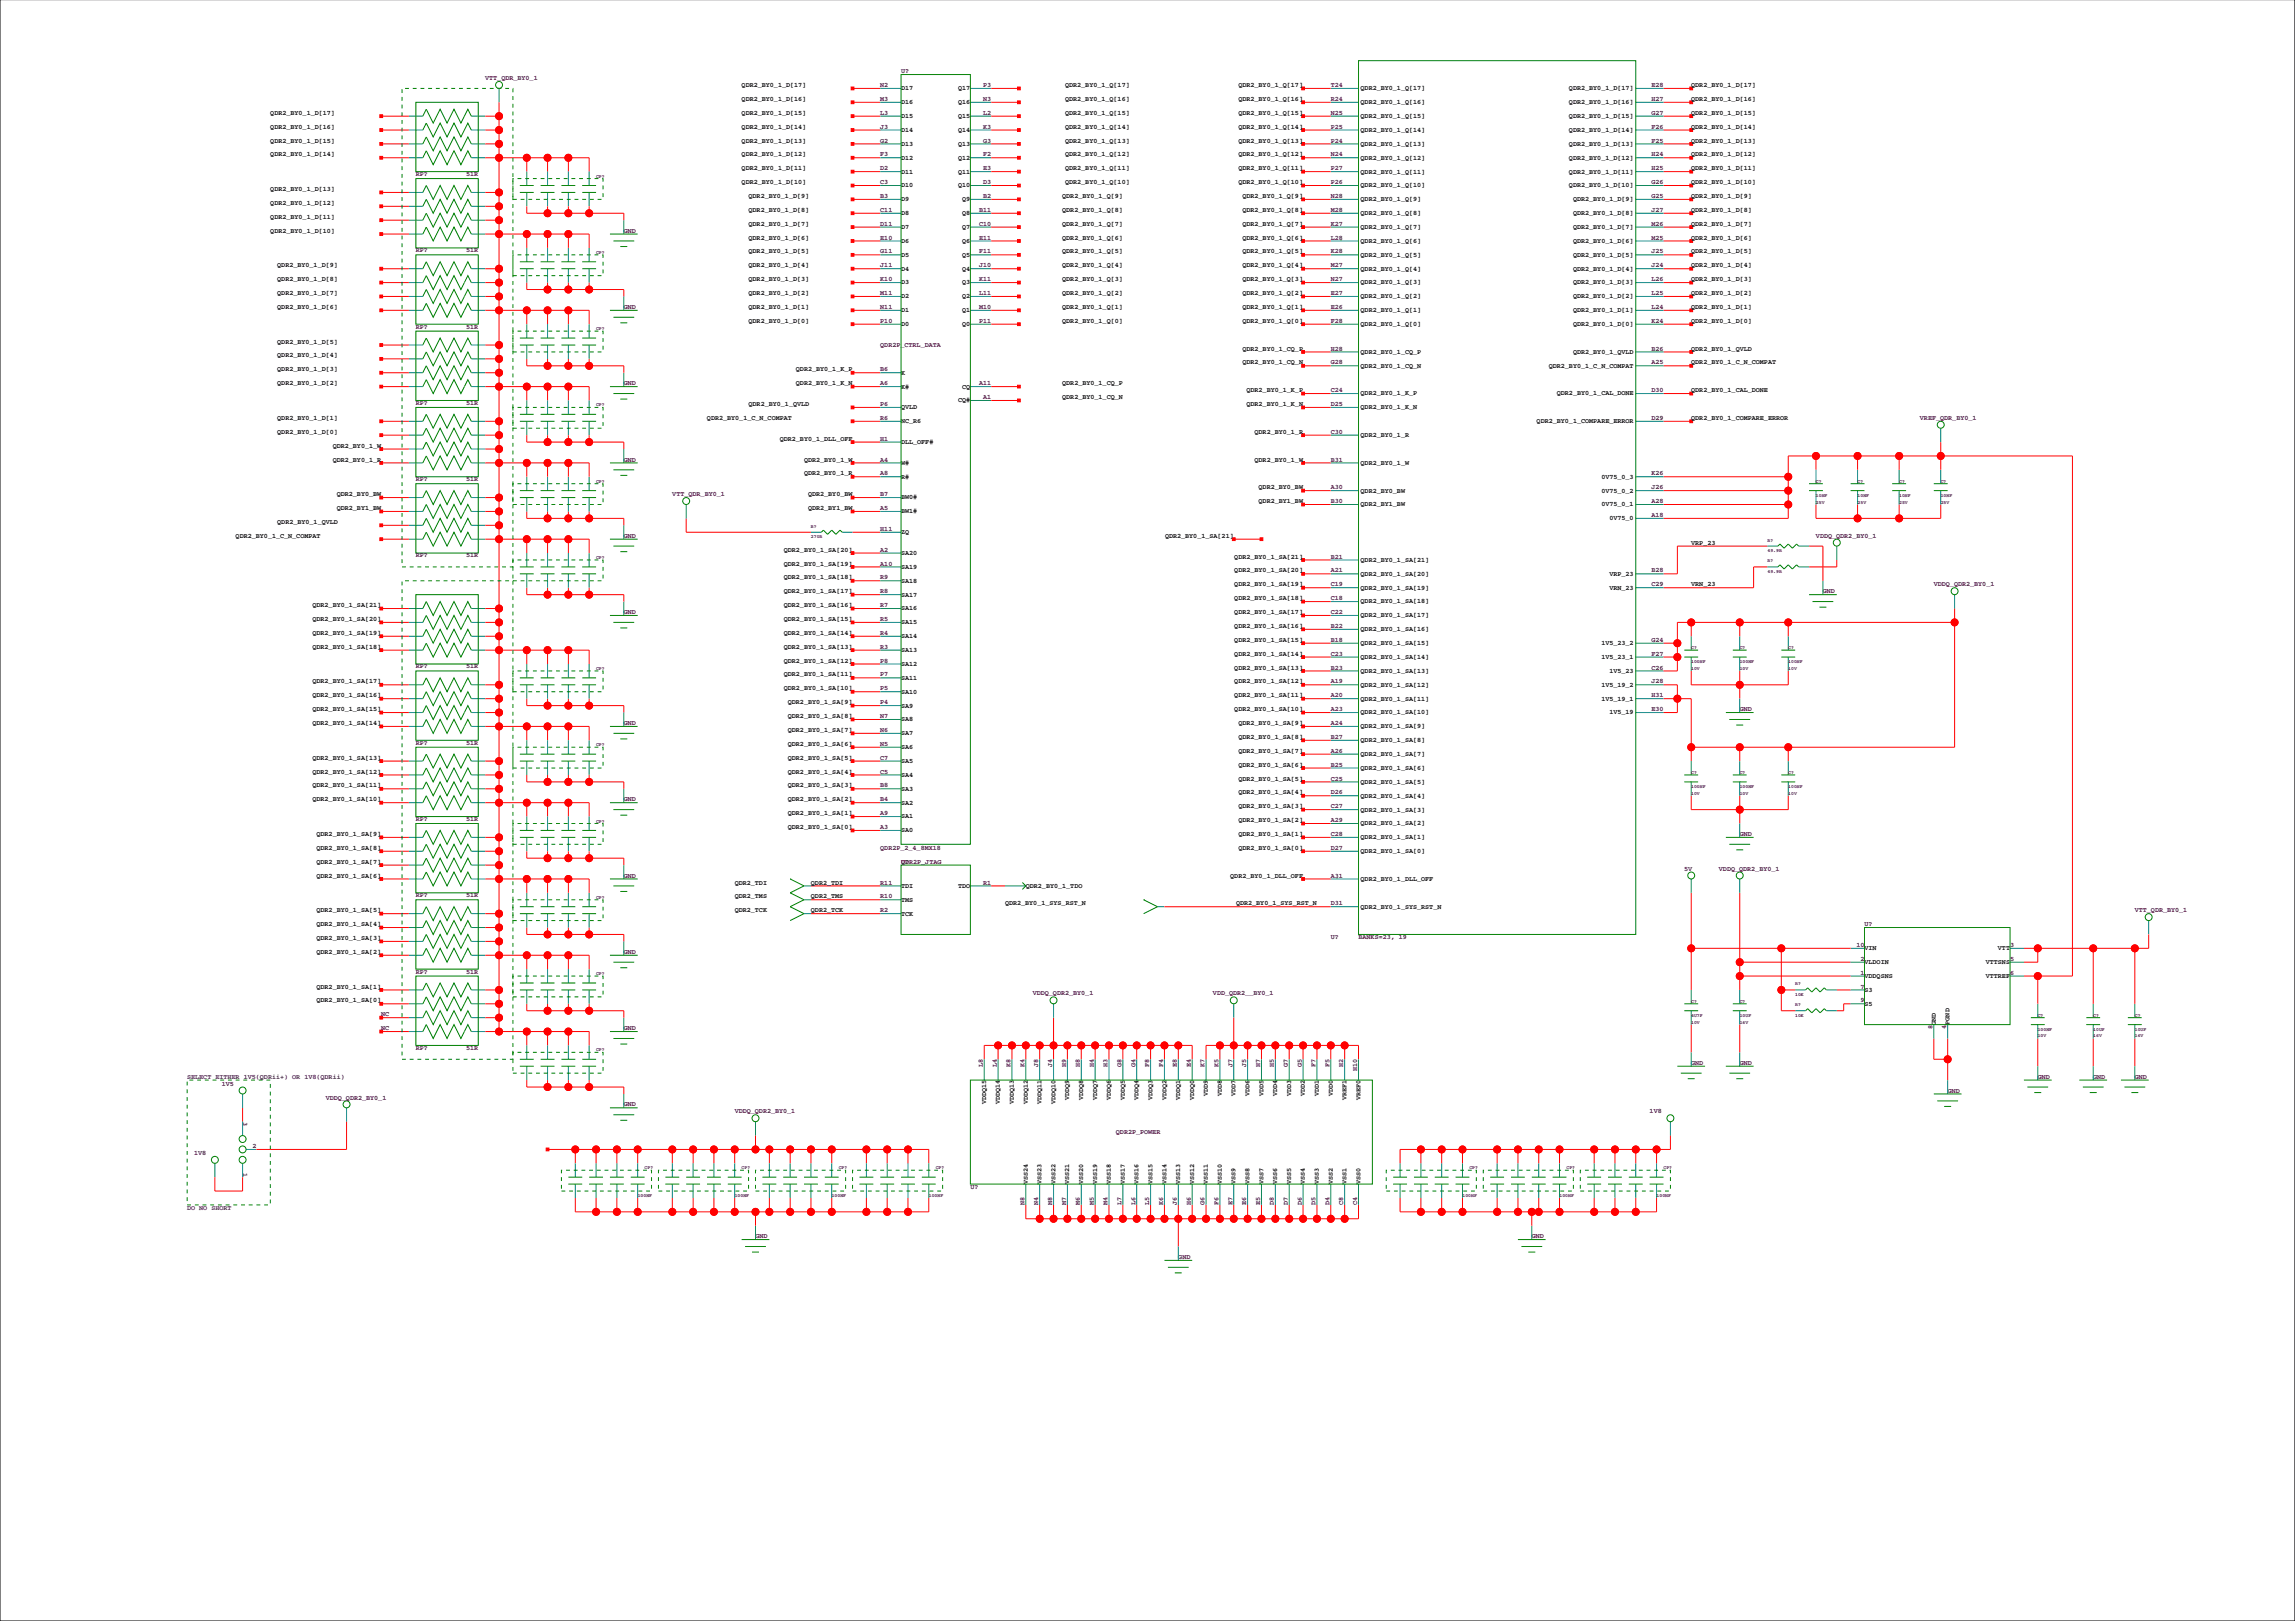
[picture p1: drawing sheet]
<svg xmlns="http://www.w3.org/2000/svg" width="841mm" height="594mm" viewBox="0 0 841 594" stroke-linecap="round" stroke-linejoin="round" font-family="sans-serif">
<defs><g id="words">
<g font-size="2.5" fill="#400040">
<text x="177.8" y="29.3">VTT_QDR_BY0_1</text>
<text x="330.2" y="26.8">U?</text>
<text x="322.6" y="31.9">N2</text>
<text x="360.3" y="31.9">P3</text>
<text x="487.7" y="31.9">T24</text>
<text x="605.2" y="31.9">E28</text>
<text x="322.6" y="37">M3</text>
<text x="360.3" y="37">N3</text>
<text x="487.7" y="37">R24</text>
<text x="605.2" y="37">H27</text>
<text x="322.6" y="42">L3</text>
<text x="322.6" y="47.1">J3</text>
<text x="360.3" y="47.1">K3</text>
<text x="360.3" y="42">L2</text>
<text x="487.7" y="42">N25</text>
<text x="487.7" y="47.1">P25</text>
<text x="605.2" y="47.1">F26</text>
<text x="605.2" y="42">G27</text>
<text x="322.6" y="52.2">G2</text>
<text x="360.3" y="52.2">G3</text>
<text x="487.7" y="52.2">P24</text>
<text x="605.2" y="52.2">F25</text>
<text x="322.6" y="57.3">F3</text>
<text x="360.3" y="57.3">F2</text>
<text x="487.7" y="57.3">N24</text>
<text x="605.2" y="57.3">H24</text>
<text x="152.4" y="64.5">RP?</text>
<text x="170.8" y="64.5">51R</text>
<text x="322.6" y="62.4">D2</text>
<text x="360.3" y="62.4">E3</text>
<text x="487.7" y="62.4">P27</text>
<text x="605.2" y="62.4">H25</text>
<text x="322.6" y="67.4">C3</text>
<text x="360.3" y="67.4">D3</text>
<text x="487.7" y="67.4">P26</text>
<text x="605.2" y="67.4">G26</text>
<text x="322.6" y="77.6">C11</text>
<text x="322.6" y="72.5">B3</text>
<text x="358.8" y="77.6">B11</text>
<text x="360.3" y="72.5">B2</text>
<text x="487.7" y="72.5">N28</text>
<text x="487.7" y="77.6">M28</text>
<text x="605.2" y="77.6">J27</text>
<text x="605.2" y="72.5">G25</text>
<text x="322.6" y="82.7">D11</text>
<text x="358.8" y="82.7">C10</text>
<text x="487.7" y="82.7">K27</text>
<text x="605.2" y="82.7">M26</text>
<text x="228.6" y="85.2">GND</text>
<text x="322.6" y="87.8">E10</text>
<text x="358.8" y="87.8">E11</text>
<text x="487.7" y="87.8">L28</text>
<text x="605.2" y="87.8">M25</text>
<text x="152.4" y="92.4">RP?</text>
<text x="170.8" y="92.4">51R</text>
<text x="322.6" y="92.8">G11</text>
<text x="358.8" y="92.8">F11</text>
<text x="487.7" y="92.8">K28</text>
<text x="605.2" y="92.8">J25</text>
<text x="322.6" y="97.9">J11</text>
<text x="358.8" y="97.9">J10</text>
<text x="487.7" y="97.9">M27</text>
<text x="605.2" y="97.9">J24</text>
<text x="322.6" y="103">K10</text>
<text x="358.8" y="103">K11</text>
<text x="487.7" y="103">N27</text>
<text x="605.2" y="103">L26</text>
<text x="228.6" y="113.2">GND</text>
<text x="322.6" y="108.1">M11</text>
<text x="322.6" y="113.2">N11</text>
<text x="358.8" y="113.2">M10</text>
<text x="358.8" y="108.1">L11</text>
<text x="487.7" y="108.1">E27</text>
<text x="487.7" y="113.2">E26</text>
<text x="605.2" y="113.2">L24</text>
<text x="605.2" y="108.1">L25</text>
<text x="322.6" y="118.2">P10</text>
<text x="358.8" y="118.2">P11</text>
<text x="487.7" y="118.2">F28</text>
<text x="605.2" y="118.2">K24</text>
<text x="152.4" y="120.4">RP?</text>
<text x="170.8" y="120.4">51R</text>
<text x="322.6" y="127.1">QDR2P_CTRL_DATA</text>
<text x="487.7" y="128.4">H28</text>
<text x="605.2" y="128.4">B26</text>
<text x="322.6" y="136">B6</text>
<text x="487.7" y="133.5">G28</text>
<text x="605.2" y="133.5">A25</text>
<text x="228.6" y="141.1">GND</text>
<text x="322.6" y="141.1">A6</text>
<text x="358.8" y="141.1">A11</text>
<text x="487.7" y="143.6">C24</text>
<text x="605.2" y="143.6">D30</text>
<text x="152.4" y="148.3">RP?</text>
<text x="170.8" y="148.3">51R</text>
<text x="322.6" y="148.7">P6</text>
<text x="360.3" y="146.2">A1</text>
<text x="487.7" y="148.7">D25</text>
<text x="322.6" y="153.8">R6</text>
<text x="605.2" y="153.8">D29</text>
<text x="703.6" y="153.8">VREF_QDR_BY0_1</text>
<text x="322.6" y="161.4">H1</text>
<text x="487.7" y="158.9">C30</text>
<text x="228.6" y="169">GND</text>
<text x="322.6" y="169">A4</text>
<text x="487.7" y="169">B31</text>
<text x="152.4" y="176.2">RP?</text>
<text x="170.8" y="176.2">51R</text>
<text x="322.6" y="174.1">A8</text>
<text x="487.7" y="179.2">A30</text>
<text x="605.2" y="179.2">J26</text>
<text x="605.2" y="174.1">K26</text>
<text x="246.4" y="181.7">VTT_QDR_BY0_1</text>
<text x="322.6" y="181.7">B7</text>
<text x="487.7" y="184.3">B30</text>
<text x="605.2" y="184.3">A28</text>
<text x="322.6" y="186.8">A5</text>
<text x="605.2" y="189.4">A18</text>
<text x="228.6" y="197">GND</text>
<text x="322.6" y="194.4">H11</text>
<text x="665.5" y="197">VDDQ_QDR2_BY0_1</text>
<text x="322.6" y="202.1">A2</text>
<text x="152.4" y="204.2">RP?</text>
<text x="170.8" y="204.2">51R</text>
<text x="322.6" y="207.1">A10</text>
<text x="487.7" y="204.6">B21</text>
<text x="487.7" y="209.7">A21</text>
<text x="605.2" y="209.7">B28</text>
<text x="322.6" y="212.2">R9</text>
<text x="487.7" y="214.8">C19</text>
<text x="605.2" y="214.8">C29</text>
<text x="708.7" y="214.8">VDDQ_QDR2_BY0_1</text>
<text x="322.6" y="217.3">R8</text>
<text x="487.7" y="219.8">C18</text>
<text x="668" y="217.3">GND</text>
<text x="228.6" y="224.9">GND</text>
<text x="322.6" y="222.4">R7</text>
<text x="322.6" y="227.5">R5</text>
<text x="487.7" y="224.9">C22</text>
<text x="322.6" y="232.5">R4</text>
<text x="487.7" y="230">B22</text>
<text x="322.6" y="237.6">R3</text>
<text x="487.7" y="235.1">B18</text>
<text x="605.2" y="235.1">G24</text>
<text x="152.4" y="244.8">RP?</text>
<text x="170.8" y="244.8">51R</text>
<text x="322.6" y="242.7">P8</text>
<text x="487.7" y="240.2">C23</text>
<text x="487.7" y="245.2">B23</text>
<text x="605.2" y="245.2">C26</text>
<text x="605.2" y="240.2">F27</text>
<text x="322.6" y="247.8">P7</text>
<text x="487.7" y="250.3">A19</text>
<text x="605.2" y="250.3">J28</text>
<text x="322.6" y="252.9">P5</text>
<text x="322.6" y="257.9">P4</text>
<text x="487.7" y="255.4">A20</text>
<text x="605.2" y="255.4">H31</text>
<text x="322.6" y="263">N7</text>
<text x="487.7" y="260.5">A23</text>
<text x="605.2" y="260.5">E30</text>
<text x="637.5" y="260.5">GND</text>
<text x="228.6" y="265.6">GND</text>
<text x="322.6" y="268.1">N6</text>
<text x="487.7" y="265.6">A24</text>
<text x="152.4" y="272.8">RP?</text>
<text x="170.8" y="272.8">51R</text>
<text x="322.6" y="273.2">N5</text>
<text x="487.7" y="270.6">B27</text>
<text x="487.7" y="275.7">A26</text>
<text x="322.6" y="278.3">C7</text>
<text x="487.7" y="280.8">B25</text>
<text x="322.6" y="283.3">C5</text>
<text x="487.7" y="285.9">C25</text>
<text x="228.6" y="293.5">GND</text>
<text x="322.6" y="288.4">B8</text>
<text x="322.6" y="293.5">B4</text>
<text x="487.7" y="291">D26</text>
<text x="322.6" y="298.6">A9</text>
<text x="487.7" y="296">C27</text>
<text x="152.4" y="300.7">RP?</text>
<text x="170.8" y="300.7">51R</text>
<text x="322.6" y="303.7">A3</text>
<text x="487.7" y="301.1">A29</text>
<text x="322.6" y="311.3">QDR2P_2_4_8MX18</text>
<text x="487.7" y="306.2">C28</text>
<text x="487.7" y="311.3">D27</text>
<text x="637.5" y="306.2">GND</text>
<text x="330.2" y="316.4">QDR2P_JTAG</text>
<text x="330.2" y="316.4">U?</text>
<text x="228.6" y="321.4">GND</text>
<text x="322.6" y="324">R11</text>
<text x="360.3" y="324">R1</text>
<text x="487.7" y="321.4">A31</text>
<text x="617.2" y="318.9">5V</text>
<text x="629.9" y="318.9">VDDQ_QDR2_BY0_1</text>
<text x="152.4" y="328.6">RP?</text>
<text x="170.8" y="328.6">51R</text>
<text x="322.6" y="329.1">R10</text>
<text x="322.6" y="334.1">R2</text>
<text x="487.7" y="331.6">D31</text>
<text x="782.3" y="334.1">VTT_QDR_BY0_1</text>
<text x="683.3" y="339.2">U?</text>
<text x="487.7" y="343.9">U?</text>
<text x="497.8" y="343.9">BANKS=23, 19</text>
<text x="680.3" y="346.8">10</text>
<text x="736.6" y="346.8">3</text>
<text x="228.6" y="349.4">GND</text>
<text x="681.8" y="351.9">2</text>
<text x="736.6" y="351.9">5</text>
<text x="152.4" y="356.6">RP?</text>
<text x="170.8" y="356.6">51R</text>
<text x="681.8" y="357">1</text>
<text x="736.6" y="357">6</text>
<text x="378.5" y="364.6">VDDQ_QDR2_BY0_1</text>
<text x="444.5" y="364.6">VDD_QDR2__BY0_1</text>
<text x="681.8" y="362.1">7</text>
<text x="681.8" y="367.2">9</text>
<text x="139.7" y="372.2">NC</text>
<text x="139.7" y="377.3">NC</text>
<text x="228.6" y="377.3">GND</text>
<text x="708.2" y="376.8" transform="rotate(-90 708.2 376.8)">8</text>
<text x="713.2" y="376.8" transform="rotate(-90 713.2 376.8)">4</text>
<text x="152.4" y="384.5">RP?</text>
<text x="170.8" y="384.5">51R</text>
<text x="360.2" y="390.9" transform="rotate(-90 360.2 390.9)">L8</text>
<text x="365.3" y="390.9" transform="rotate(-90 365.3 390.9)">L4</text>
<text x="370.3" y="390.9" transform="rotate(-90 370.3 390.9)">K8</text>
<text x="375.4" y="390.9" transform="rotate(-90 375.4 390.9)">K4</text>
<text x="380.5" y="390.9" transform="rotate(-90 380.5 390.9)">J8</text>
<text x="385.6" y="390.9" transform="rotate(-90 385.6 390.9)">J4</text>
<text x="390.7" y="390.9" transform="rotate(-90 390.7 390.9)">H9</text>
<text x="395.7" y="390.9" transform="rotate(-90 395.7 390.9)">H8</text>
<text x="400.8" y="390.9" transform="rotate(-90 400.8 390.9)">H4</text>
<text x="405.9" y="390.9" transform="rotate(-90 405.9 390.9)">H3</text>
<text x="411" y="390.9" transform="rotate(-90 411 390.9)">G8</text>
<text x="416.1" y="390.9" transform="rotate(-90 416.1 390.9)">G4</text>
<text x="421.1" y="390.9" transform="rotate(-90 421.1 390.9)">F8</text>
<text x="426.2" y="390.9" transform="rotate(-90 426.2 390.9)">F4</text>
<text x="431.3" y="390.9" transform="rotate(-90 431.3 390.9)">E8</text>
<text x="436.4" y="390.9" transform="rotate(-90 436.4 390.9)">E4</text>
<text x="441.5" y="390.9" transform="rotate(-90 441.5 390.9)">K7</text>
<text x="446.5" y="390.9" transform="rotate(-90 446.5 390.9)">K5</text>
<text x="451.6" y="390.9" transform="rotate(-90 451.6 390.9)">J7</text>
<text x="456.7" y="390.9" transform="rotate(-90 456.7 390.9)">J5</text>
<text x="461.8" y="390.9" transform="rotate(-90 461.8 390.9)">H7</text>
<text x="466.9" y="390.9" transform="rotate(-90 466.9 390.9)">H5</text>
<text x="471.9" y="390.9" transform="rotate(-90 471.9 390.9)">G7</text>
<text x="477" y="390.9" transform="rotate(-90 477 390.9)">G5</text>
<text x="482.1" y="390.9" transform="rotate(-90 482.1 390.9)">F7</text>
<text x="487.2" y="390.9" transform="rotate(-90 487.2 390.9)">F5</text>
<text x="492.3" y="390.9" transform="rotate(-90 492.3 390.9)">H2</text>
<text x="497.3" y="392.4" transform="rotate(-90 497.3 392.4)">H10</text>
<text x="619.8" y="390">GND</text>
<text x="637.5" y="390">GND</text>
<text x="746.8" y="395.1">GND</text>
<text x="767.1" y="395.1">GND</text>
<text x="782.3" y="395.1">GND</text>
<text x="81.3" y="397.6">1V5</text>
<text x="713.7" y="400.2">GND</text>
<text x="119.4" y="402.7">VDDQ_QDR2_BY0_1</text>
<text x="228.6" y="405.3">GND</text>
<text x="269.2" y="407.8">VDDQ_QDR2_BY0_1</text>
<text x="604.5" y="407.8">1V8</text>
<text x="89.1" y="410.8" transform="rotate(90 89.1 410.8)">3</text>
<text x="408.9" y="415.4">QDR2P_POWER</text>
<text x="71.1" y="423">1V8</text>
<text x="92.5" y="420.5">2</text>
<text x="89.1" y="429.7" transform="rotate(90 89.1 429.7)">1</text>
<text x="355.6" y="435.3">U?</text>
<text x="375.4" y="441.3" transform="rotate(-90 375.4 441.3)">N8</text>
<text x="380.5" y="441.3" transform="rotate(-90 380.5 441.3)">N4</text>
<text x="385.6" y="441.3" transform="rotate(-90 385.6 441.3)">M8</text>
<text x="390.7" y="441.3" transform="rotate(-90 390.7 441.3)">M7</text>
<text x="395.7" y="441.3" transform="rotate(-90 395.7 441.3)">M6</text>
<text x="400.8" y="441.3" transform="rotate(-90 400.8 441.3)">M5</text>
<text x="405.9" y="441.3" transform="rotate(-90 405.9 441.3)">M4</text>
<text x="411" y="441.3" transform="rotate(-90 411 441.3)">L7</text>
<text x="416.1" y="441.3" transform="rotate(-90 416.1 441.3)">L6</text>
<text x="421.1" y="441.3" transform="rotate(-90 421.1 441.3)">L5</text>
<text x="426.2" y="441.3" transform="rotate(-90 426.2 441.3)">K6</text>
<text x="431.3" y="441.3" transform="rotate(-90 431.3 441.3)">J6</text>
<text x="436.4" y="441.3" transform="rotate(-90 436.4 441.3)">H6</text>
<text x="441.5" y="441.3" transform="rotate(-90 441.5 441.3)">G6</text>
<text x="446.5" y="441.3" transform="rotate(-90 446.5 441.3)">F6</text>
<text x="451.6" y="441.3" transform="rotate(-90 451.6 441.3)">E7</text>
<text x="456.7" y="441.3" transform="rotate(-90 456.7 441.3)">E6</text>
<text x="461.8" y="441.3" transform="rotate(-90 461.8 441.3)">E5</text>
<text x="466.9" y="441.3" transform="rotate(-90 466.9 441.3)">D8</text>
<text x="471.9" y="441.3" transform="rotate(-90 471.9 441.3)">D7</text>
<text x="477" y="441.3" transform="rotate(-90 477 441.3)">D6</text>
<text x="482.1" y="441.3" transform="rotate(-90 482.1 441.3)">D5</text>
<text x="487.2" y="441.3" transform="rotate(-90 487.2 441.3)">D4</text>
<text x="492.3" y="441.3" transform="rotate(-90 492.3 441.3)">C8</text>
<text x="497.3" y="441.3" transform="rotate(-90 497.3 441.3)">C4</text>
<text x="276.9" y="453.5">GND</text>
<text x="561.3" y="453.5">GND</text>
<text x="431.8" y="461.1">GND</text>
</g>
<g font-size="2.5">
<text x="271.8" y="31.9">QDR2_BY0_1_D[17]</text>
<text x="330.2" y="33.1">D17</text>
<text x="351.2" y="33.1">Q17</text>
<text x="390.3" y="31.9">QDR2_BY0_1_Q[17]</text>
<text x="453.8" y="31.9">QDR2_BY0_1_Q[17]</text>
<text x="498.6" y="33.1">QDR2_BY0_1_Q[17]</text>
<text x="575" y="33.1">QDR2_BY0_1_D[17]</text>
<text x="619.8" y="31.9">QDR2_BY0_1_D[17]</text>
<text x="271.8" y="37">QDR2_BY0_1_D[16]</text>
<text x="330.2" y="38.2">D16</text>
<text x="351.2" y="38.2">Q16</text>
<text x="390.3" y="37">QDR2_BY0_1_Q[16]</text>
<text x="453.8" y="37">QDR2_BY0_1_Q[16]</text>
<text x="498.6" y="38.2">QDR2_BY0_1_Q[16]</text>
<text x="575" y="38.2">QDR2_BY0_1_D[16]</text>
<text x="619.8" y="37">QDR2_BY0_1_D[16]</text>
<text x="99.1" y="47.1">QDR2_BY0_1_D[16]</text>
<text x="99.1" y="42">QDR2_BY0_1_D[17]</text>
<text x="271.8" y="47.1">QDR2_BY0_1_D[14]</text>
<text x="271.8" y="42">QDR2_BY0_1_D[15]</text>
<text x="330.2" y="43.2">D15</text>
<text x="351.2" y="43.2">Q15</text>
<text x="390.3" y="42">QDR2_BY0_1_Q[15]</text>
<text x="390.3" y="47.1">QDR2_BY0_1_Q[14]</text>
<text x="453.8" y="47.1">QDR2_BY0_1_Q[14]</text>
<text x="453.8" y="42">QDR2_BY0_1_Q[15]</text>
<text x="498.6" y="43.2">QDR2_BY0_1_Q[15]</text>
<text x="575" y="43.2">QDR2_BY0_1_D[15]</text>
<text x="619.8" y="42">QDR2_BY0_1_D[15]</text>
<text x="619.8" y="47.1">QDR2_BY0_1_D[14]</text>
<text x="99.1" y="52.2">QDR2_BY0_1_D[15]</text>
<text x="271.8" y="52.2">QDR2_BY0_1_D[13]</text>
<text x="330.2" y="48.3">D14</text>
<text x="330.2" y="53.4">D13</text>
<text x="351.2" y="48.3">Q14</text>
<text x="351.2" y="53.4">Q13</text>
<text x="390.3" y="52.2">QDR2_BY0_1_Q[13]</text>
<text x="453.8" y="52.2">QDR2_BY0_1_Q[13]</text>
<text x="498.6" y="48.3">QDR2_BY0_1_Q[14]</text>
<text x="498.6" y="53.4">QDR2_BY0_1_Q[13]</text>
<text x="575" y="53.4">QDR2_BY0_1_D[13]</text>
<text x="575" y="48.3">QDR2_BY0_1_D[14]</text>
<text x="619.8" y="52.2">QDR2_BY0_1_D[13]</text>
<text x="99.1" y="57.3">QDR2_BY0_1_D[14]</text>
<text x="271.8" y="57.3">QDR2_BY0_1_D[12]</text>
<text x="330.2" y="58.5">D12</text>
<text x="351.2" y="58.5">Q12</text>
<text x="390.3" y="57.3">QDR2_BY0_1_Q[12]</text>
<text x="453.8" y="57.3">QDR2_BY0_1_Q[12]</text>
<text x="498.6" y="58.5">QDR2_BY0_1_Q[12]</text>
<text x="575" y="58.5">QDR2_BY0_1_D[12]</text>
<text x="619.8" y="57.3">QDR2_BY0_1_D[12]</text>
<text x="271.8" y="62.4">QDR2_BY0_1_D[11]</text>
<text x="330.2" y="63.6">D11</text>
<text x="351.2" y="63.6">Q11</text>
<text x="390.3" y="62.4">QDR2_BY0_1_Q[11]</text>
<text x="453.8" y="62.4">QDR2_BY0_1_Q[11]</text>
<text x="498.6" y="63.6">QDR2_BY0_1_Q[11]</text>
<text x="575" y="63.6">QDR2_BY0_1_D[11]</text>
<text x="619.8" y="62.4">QDR2_BY0_1_D[11]</text>
<text x="99.1" y="70">QDR2_BY0_1_D[13]</text>
<text x="271.8" y="67.4">QDR2_BY0_1_D[10]</text>
<text x="330.2" y="68.6">D10</text>
<text x="351.2" y="68.6">Q10</text>
<text x="390.3" y="67.4">QDR2_BY0_1_Q[10]</text>
<text x="453.8" y="67.4">QDR2_BY0_1_Q[10]</text>
<text x="498.6" y="68.6">QDR2_BY0_1_Q[10]</text>
<text x="575" y="68.6">QDR2_BY0_1_D[10]</text>
<text x="619.8" y="67.4">QDR2_BY0_1_D[10]</text>
<text x="99.1" y="75.1">QDR2_BY0_1_D[12]</text>
<text x="274.3" y="77.6">QDR2_BY0_1_D[8]</text>
<text x="274.3" y="72.5">QDR2_BY0_1_D[9]</text>
<text x="330.2" y="73.7">D9</text>
<text x="352.6" y="73.7">Q9</text>
<text x="389.3" y="72.5">QDR2_BY0_1_Q[9]</text>
<text x="389.3" y="77.6">QDR2_BY0_1_Q[8]</text>
<text x="455.3" y="77.6">QDR2_BY0_1_Q[8]</text>
<text x="455.3" y="72.5">QDR2_BY0_1_Q[9]</text>
<text x="498.6" y="73.7">QDR2_BY0_1_Q[9]</text>
<text x="576.5" y="73.7">QDR2_BY0_1_D[9]</text>
<text x="619.8" y="72.5">QDR2_BY0_1_D[9]</text>
<text x="619.8" y="77.6">QDR2_BY0_1_D[8]</text>
<text x="99.1" y="80.1">QDR2_BY0_1_D[11]</text>
<text x="274.3" y="82.7">QDR2_BY0_1_D[7]</text>
<text x="330.2" y="83.9">D7</text>
<text x="330.2" y="78.8">D8</text>
<text x="352.6" y="83.9">Q7</text>
<text x="352.6" y="78.8">Q8</text>
<text x="389.3" y="82.7">QDR2_BY0_1_Q[7]</text>
<text x="455.3" y="82.7">QDR2_BY0_1_Q[7]</text>
<text x="498.6" y="78.8">QDR2_BY0_1_Q[8]</text>
<text x="498.6" y="83.9">QDR2_BY0_1_Q[7]</text>
<text x="576.5" y="83.9">QDR2_BY0_1_D[7]</text>
<text x="576.5" y="78.8">QDR2_BY0_1_D[8]</text>
<text x="619.8" y="82.7">QDR2_BY0_1_D[7]</text>
<text x="99.1" y="85.2">QDR2_BY0_1_D[10]</text>
<text x="274.3" y="87.8">QDR2_BY0_1_D[6]</text>
<text x="330.2" y="89">D6</text>
<text x="352.6" y="89">Q6</text>
<text x="389.3" y="87.8">QDR2_BY0_1_Q[6]</text>
<text x="455.3" y="87.8">QDR2_BY0_1_Q[6]</text>
<text x="498.6" y="89">QDR2_BY0_1_Q[6]</text>
<text x="576.5" y="89">QDR2_BY0_1_D[6]</text>
<text x="619.8" y="87.8">QDR2_BY0_1_D[6]</text>
<text x="274.3" y="92.8">QDR2_BY0_1_D[5]</text>
<text x="330.2" y="94">D5</text>
<text x="352.6" y="94">Q5</text>
<text x="389.3" y="92.8">QDR2_BY0_1_Q[5]</text>
<text x="455.3" y="92.8">QDR2_BY0_1_Q[5]</text>
<text x="498.6" y="94">QDR2_BY0_1_Q[5]</text>
<text x="576.5" y="94">QDR2_BY0_1_D[5]</text>
<text x="619.8" y="92.8">QDR2_BY0_1_D[5]</text>
<text x="101.6" y="97.9">QDR2_BY0_1_D[9]</text>
<text x="274.3" y="97.9">QDR2_BY0_1_D[4]</text>
<text x="330.2" y="99.1">D4</text>
<text x="352.6" y="99.1">Q4</text>
<text x="389.3" y="97.9">QDR2_BY0_1_Q[4]</text>
<text x="455.3" y="97.9">QDR2_BY0_1_Q[4]</text>
<text x="498.6" y="99.1">QDR2_BY0_1_Q[4]</text>
<text x="576.5" y="99.1">QDR2_BY0_1_D[4]</text>
<text x="619.8" y="97.9">QDR2_BY0_1_D[4]</text>
<text x="101.6" y="103">QDR2_BY0_1_D[8]</text>
<text x="274.3" y="103">QDR2_BY0_1_D[3]</text>
<text x="330.2" y="104.2">D3</text>
<text x="352.6" y="104.2">Q3</text>
<text x="389.3" y="103">QDR2_BY0_1_Q[3]</text>
<text x="455.3" y="103">QDR2_BY0_1_Q[3]</text>
<text x="498.6" y="104.2">QDR2_BY0_1_Q[3]</text>
<text x="576.5" y="104.2">QDR2_BY0_1_D[3]</text>
<text x="619.8" y="103">QDR2_BY0_1_D[3]</text>
<text x="101.6" y="108.1">QDR2_BY0_1_D[7]</text>
<text x="101.6" y="113.2">QDR2_BY0_1_D[6]</text>
<text x="274.3" y="113.2">QDR2_BY0_1_D[1]</text>
<text x="274.3" y="108.1">QDR2_BY0_1_D[2]</text>
<text x="330.2" y="109.3">D2</text>
<text x="352.6" y="109.3">Q2</text>
<text x="389.3" y="108.1">QDR2_BY0_1_Q[2]</text>
<text x="389.3" y="113.2">QDR2_BY0_1_Q[1]</text>
<text x="455.3" y="113.2">QDR2_BY0_1_Q[1]</text>
<text x="455.3" y="108.1">QDR2_BY0_1_Q[2]</text>
<text x="498.6" y="109.3">QDR2_BY0_1_Q[2]</text>
<text x="576.5" y="109.3">QDR2_BY0_1_D[2]</text>
<text x="619.8" y="108.1">QDR2_BY0_1_D[2]</text>
<text x="619.8" y="113.2">QDR2_BY0_1_D[1]</text>
<text x="274.3" y="118.2">QDR2_BY0_1_D[0]</text>
<text x="330.2" y="119.4">D0</text>
<text x="330.2" y="114.4">D1</text>
<text x="352.6" y="119.4">Q0</text>
<text x="352.6" y="114.4">Q1</text>
<text x="389.3" y="118.2">QDR2_BY0_1_Q[0]</text>
<text x="455.3" y="118.2">QDR2_BY0_1_Q[0]</text>
<text x="498.6" y="114.4">QDR2_BY0_1_Q[1]</text>
<text x="498.6" y="119.4">QDR2_BY0_1_Q[0]</text>
<text x="576.5" y="119.4">QDR2_BY0_1_D[0]</text>
<text x="576.5" y="114.4">QDR2_BY0_1_D[1]</text>
<text x="619.8" y="118.2">QDR2_BY0_1_D[0]</text>
<text x="101.6" y="125.9">QDR2_BY0_1_D[5]</text>
<text x="101.6" y="130.9">QDR2_BY0_1_D[4]</text>
<text x="455.3" y="128.4">QDR2_BY0_1_CQ_P</text>
<text x="498.6" y="129.6">QDR2_BY0_1_CQ_P</text>
<text x="576.5" y="129.6">QDR2_BY0_1_QVLD</text>
<text x="619.8" y="128.4">QDR2_BY0_1_QVLD</text>
<text x="101.6" y="136">QDR2_BY0_1_D[3]</text>
<text x="291.7" y="136">QDR2_BY0_1_K_P</text>
<text x="330.2" y="137.2">K</text>
<text x="455.3" y="133.5">QDR2_BY0_1_CQ_N</text>
<text x="498.6" y="134.7">QDR2_BY0_1_CQ_N</text>
<text x="567.6" y="134.7">QDR2_BY0_1_C_N_COMPAT</text>
<text x="619.8" y="133.5">QDR2_BY0_1_C_N_COMPAT</text>
<text x="101.6" y="141.1">QDR2_BY0_1_D[2]</text>
<text x="291.7" y="141.1">QDR2_BY0_1_K_N</text>
<text x="330.2" y="142.3">K#</text>
<text x="352.6" y="142.3">CQ</text>
<text x="389.3" y="141.1">QDR2_BY0_1_CQ_P</text>
<text x="456.8" y="143.6">QDR2_BY0_1_K_P</text>
<text x="619.8" y="143.6">QDR2_BY0_1_CAL_DONE</text>
<text x="274.3" y="148.7">QDR2_BY0_1_QVLD</text>
<text x="330.2" y="149.9">QVLD</text>
<text x="351.2" y="147.4">CQ#</text>
<text x="389.3" y="146.2">QDR2_BY0_1_CQ_N</text>
<text x="456.8" y="148.7">QDR2_BY0_1_K_N</text>
<text x="498.6" y="144.8">QDR2_BY0_1_K_P</text>
<text x="498.6" y="149.9">QDR2_BY0_1_K_N</text>
<text x="570.5" y="144.8">QDR2_BY0_1_CAL_DONE</text>
<text x="101.6" y="153.8">QDR2_BY0_1_D[1]</text>
<text x="259.1" y="153.8">QDR2_BY0_1_C_N_COMPAT</text>
<text x="330.2" y="155">NC_R6</text>
<text x="563.1" y="155">QDR2_BY0_1_COMPARE_ERROR</text>
<text x="619.8" y="153.8">QDR2_BY0_1_COMPARE_ERROR</text>
<text x="101.6" y="158.9">QDR2_BY0_1_D[0]</text>
<text x="285.8" y="161.4">QDR2_BY0_1_DLL_OFF</text>
<text x="459.7" y="158.9">QDR2_BY0_1_R</text>
<text x="498.6" y="160.1">QDR2_BY0_1_R</text>
<text x="121.9" y="164">QDR2_BY0_1_W</text>
<text x="330.2" y="162.6">DLL_OFF#</text>
<text x="121.9" y="169">QDR2_BY0_1_R</text>
<text x="294.6" y="169">QDR2_BY0_1_W</text>
<text x="330.2" y="170.2">W#</text>
<text x="459.7" y="169">QDR2_BY0_1_W</text>
<text x="498.6" y="170.2">QDR2_BY0_1_W</text>
<text x="294.6" y="174.1">QDR2_BY0_1_R</text>
<text x="330.2" y="175.3">R#</text>
<text x="461.2" y="179.2">QDR2_BY0_BW</text>
<text x="586.8" y="175.3">0V75_0_3</text>
<text x="123.4" y="181.7">QDR2_BY0_BW</text>
<text x="296.1" y="181.7">QDR2_BY0_BW</text>
<text x="330.2" y="182.9">BW0#</text>
<text x="461.2" y="184.3">QDR2_BY1_BW</text>
<text x="498.6" y="180.4">QDR2_BY0_BW</text>
<text x="498.6" y="185.5">QDR2_BY1_BW</text>
<text x="586.8" y="185.5">0V75_0_1</text>
<text x="586.8" y="180.4">0V75_0_2</text>
<text x="101.6" y="191.9">QDR2_BY0_1_QVLD</text>
<text x="123.4" y="186.8">QDR2_BY1_BW</text>
<text x="296.1" y="186.8">QDR2_BY1_BW</text>
<text x="330.2" y="188">BW1#</text>
<text x="589.8" y="190.6">0V75_0</text>
<text x="86.4" y="197">QDR2_BY0_1_C_N_COMPAT</text>
<text x="330.2" y="195.6">ZQ</text>
<text x="426.9" y="197">QDR2_BY0_1_SA[21]</text>
<text x="287.2" y="202.1">QDR2_BY0_1_SA[20]</text>
<text x="330.2" y="203.3">SA20</text>
<text x="619.8" y="199.5">VRP_23</text>
<text x="287.2" y="207.1">QDR2_BY0_1_SA[19]</text>
<text x="330.2" y="208.3">SA19</text>
<text x="452.3" y="209.7">QDR2_BY0_1_SA[20]</text>
<text x="452.3" y="204.6">QDR2_BY0_1_SA[21]</text>
<text x="498.6" y="205.8">QDR2_BY0_1_SA[21]</text>
<text x="287.2" y="212.2">QDR2_BY0_1_SA[18]</text>
<text x="330.2" y="213.4">SA18</text>
<text x="452.3" y="214.8">QDR2_BY0_1_SA[19]</text>
<text x="498.6" y="210.9">QDR2_BY0_1_SA[20]</text>
<text x="498.6" y="216">QDR2_BY0_1_SA[19]</text>
<text x="589.8" y="216">VRN_23</text>
<text x="589.8" y="210.9">VRP_23</text>
<text x="619.8" y="214.8">VRN_23</text>
<text x="287.2" y="217.3">QDR2_BY0_1_SA[17]</text>
<text x="330.2" y="218.5">SA17</text>
<text x="452.3" y="219.8">QDR2_BY0_1_SA[18]</text>
<text x="498.6" y="221">QDR2_BY0_1_SA[18]</text>
<text x="114.5" y="227.5">QDR2_BY0_1_SA[20]</text>
<text x="114.5" y="222.4">QDR2_BY0_1_SA[21]</text>
<text x="287.2" y="222.4">QDR2_BY0_1_SA[16]</text>
<text x="287.2" y="227.5">QDR2_BY0_1_SA[15]</text>
<text x="330.2" y="223.6">SA16</text>
<text x="452.3" y="224.9">QDR2_BY0_1_SA[17]</text>
<text x="498.6" y="226.1">QDR2_BY0_1_SA[17]</text>
<text x="114.5" y="232.5">QDR2_BY0_1_SA[19]</text>
<text x="287.2" y="232.5">QDR2_BY0_1_SA[14]</text>
<text x="330.2" y="228.7">SA15</text>
<text x="330.2" y="233.7">SA14</text>
<text x="452.3" y="230">QDR2_BY0_1_SA[16]</text>
<text x="498.6" y="231.2">QDR2_BY0_1_SA[16]</text>
<text x="114.5" y="237.6">QDR2_BY0_1_SA[18]</text>
<text x="287.2" y="237.6">QDR2_BY0_1_SA[13]</text>
<text x="330.2" y="238.8">SA13</text>
<text x="452.3" y="235.1">QDR2_BY0_1_SA[15]</text>
<text x="498.6" y="236.3">QDR2_BY0_1_SA[15]</text>
<text x="586.8" y="236.3">1V5_23_2</text>
<text x="287.2" y="242.7">QDR2_BY0_1_SA[12]</text>
<text x="330.2" y="243.9">SA12</text>
<text x="452.3" y="245.2">QDR2_BY0_1_SA[13]</text>
<text x="452.3" y="240.2">QDR2_BY0_1_SA[14]</text>
<text x="498.6" y="241.4">QDR2_BY0_1_SA[14]</text>
<text x="586.8" y="241.4">1V5_23_1</text>
<text x="114.5" y="250.3">QDR2_BY0_1_SA[17]</text>
<text x="287.2" y="247.8">QDR2_BY0_1_SA[11]</text>
<text x="330.2" y="249">SA11</text>
<text x="452.3" y="250.3">QDR2_BY0_1_SA[12]</text>
<text x="498.6" y="246.4">QDR2_BY0_1_SA[13]</text>
<text x="498.6" y="251.5">QDR2_BY0_1_SA[12]</text>
<text x="586.8" y="251.5">1V5_19_2</text>
<text x="589.8" y="246.4">1V5_23</text>
<text x="114.5" y="255.4">QDR2_BY0_1_SA[16]</text>
<text x="287.2" y="252.9">QDR2_BY0_1_SA[10]</text>
<text x="288.7" y="257.9">QDR2_BY0_1_SA[9]</text>
<text x="330.2" y="254.1">SA10</text>
<text x="452.3" y="255.4">QDR2_BY0_1_SA[11]</text>
<text x="498.6" y="256.6">QDR2_BY0_1_SA[11]</text>
<text x="586.8" y="256.6">1V5_19_1</text>
<text x="114.5" y="260.5">QDR2_BY0_1_SA[15]</text>
<text x="288.7" y="263">QDR2_BY0_1_SA[8]</text>
<text x="330.2" y="259.1">SA9</text>
<text x="452.3" y="260.5">QDR2_BY0_1_SA[10]</text>
<text x="498.6" y="261.7">QDR2_BY0_1_SA[10]</text>
<text x="589.8" y="261.7">1V5_19</text>
<text x="114.5" y="265.6">QDR2_BY0_1_SA[14]</text>
<text x="288.7" y="268.1">QDR2_BY0_1_SA[7]</text>
<text x="330.2" y="269.3">SA7</text>
<text x="330.2" y="264.2">SA8</text>
<text x="453.8" y="265.6">QDR2_BY0_1_SA[9]</text>
<text x="498.6" y="266.8">QDR2_BY0_1_SA[9]</text>
<text x="288.7" y="273.2">QDR2_BY0_1_SA[6]</text>
<text x="330.2" y="274.4">SA6</text>
<text x="453.8" y="275.7">QDR2_BY0_1_SA[7]</text>
<text x="453.8" y="270.6">QDR2_BY0_1_SA[8]</text>
<text x="498.6" y="271.8">QDR2_BY0_1_SA[8]</text>
<text x="114.5" y="278.3">QDR2_BY0_1_SA[13]</text>
<text x="288.7" y="278.3">QDR2_BY0_1_SA[5]</text>
<text x="330.2" y="279.5">SA5</text>
<text x="453.8" y="280.8">QDR2_BY0_1_SA[6]</text>
<text x="498.6" y="276.9">QDR2_BY0_1_SA[7]</text>
<text x="498.6" y="282">QDR2_BY0_1_SA[6]</text>
<text x="114.5" y="283.3">QDR2_BY0_1_SA[12]</text>
<text x="288.7" y="283.3">QDR2_BY0_1_SA[4]</text>
<text x="330.2" y="284.5">SA4</text>
<text x="453.8" y="285.9">QDR2_BY0_1_SA[5]</text>
<text x="498.6" y="287.1">QDR2_BY0_1_SA[5]</text>
<text x="114.5" y="293.5">QDR2_BY0_1_SA[10]</text>
<text x="114.5" y="288.4">QDR2_BY0_1_SA[11]</text>
<text x="288.7" y="288.4">QDR2_BY0_1_SA[3]</text>
<text x="288.7" y="293.5">QDR2_BY0_1_SA[2]</text>
<text x="330.2" y="289.6">SA3</text>
<text x="453.8" y="291">QDR2_BY0_1_SA[4]</text>
<text x="498.6" y="292.2">QDR2_BY0_1_SA[4]</text>
<text x="288.7" y="298.6">QDR2_BY0_1_SA[1]</text>
<text x="330.2" y="299.8">SA1</text>
<text x="330.2" y="294.7">SA2</text>
<text x="453.8" y="296">QDR2_BY0_1_SA[3]</text>
<text x="498.6" y="297.2">QDR2_BY0_1_SA[3]</text>
<text x="288.7" y="303.7">QDR2_BY0_1_SA[0]</text>
<text x="330.2" y="304.9">SA0</text>
<text x="453.8" y="301.1">QDR2_BY0_1_SA[2]</text>
<text x="498.6" y="302.3">QDR2_BY0_1_SA[2]</text>
<text x="116" y="311.3">QDR2_BY0_1_SA[8]</text>
<text x="116" y="306.2">QDR2_BY0_1_SA[9]</text>
<text x="453.8" y="311.3">QDR2_BY0_1_SA[0]</text>
<text x="453.8" y="306.2">QDR2_BY0_1_SA[1]</text>
<text x="498.6" y="307.4">QDR2_BY0_1_SA[1]</text>
<text x="116" y="316.4">QDR2_BY0_1_SA[7]</text>
<text x="498.6" y="312.5">QDR2_BY0_1_SA[0]</text>
<text x="116" y="321.4">QDR2_BY0_1_SA[6]</text>
<text x="269.2" y="324">QDR2_TDI</text>
<text x="297.2" y="324">QDR2_TDI</text>
<text x="450.9" y="321.4">QDR2_BY0_1_DLL_OFF</text>
<text x="498.6" y="322.6">QDR2_BY0_1_DLL_OFF</text>
<text x="269.2" y="329.1">QDR2_TMS</text>
<text x="297.2" y="329.1">QDR2_TMS</text>
<text x="330.2" y="325.2">TDI</text>
<text x="351.2" y="325.2">TDO</text>
<text x="375.9" y="325.3">QDR2_BY0_1_TDO</text>
<text x="116" y="334.1">QDR2_BY0_1_SA[5]</text>
<text x="269.2" y="334.1">QDR2_TCK</text>
<text x="297.2" y="334.1">QDR2_TCK</text>
<text x="330.2" y="335.3">TCK</text>
<text x="330.2" y="330.3">TMS</text>
<text x="368.3" y="331.6">QDR2_BY0_1_SYS_RST_N</text>
<text x="453" y="331.6">QDR2_BY0_1_SYS_RST_N</text>
<text x="498.6" y="332.8">QDR2_BY0_1_SYS_RST_N</text>
<text x="116" y="339.2">QDR2_BY0_1_SA[4]</text>
<text x="116" y="344.3">QDR2_BY0_1_SA[3]</text>
<text x="116" y="349.4">QDR2_BY0_1_SA[2]</text>
<text x="683.3" y="353.1">VLDOIN</text>
<text x="683.3" y="348">VIN</text>
<text x="727.7" y="353.1">VTTSNS</text>
<text x="732.2" y="348">VTT</text>
<text x="683.3" y="358.2">VDDQSNS</text>
<text x="727.7" y="358.2">VTTREF</text>
<text x="116" y="362.1">QDR2_BY0_1_SA[1]</text>
<text x="683.3" y="363.3">S3</text>
<text x="116" y="367.2">QDR2_BY0_1_SA[0]</text>
<text x="683.3" y="368.4">S5</text>
<text x="709.4" y="375.3" transform="rotate(-90 709.4 375.3)">GND</text>
<text x="714.4" y="375.3" transform="rotate(-90 714.4 375.3)">PGND</text>
<text x="442.7" y="401.5" transform="rotate(-90 442.7 401.5)">VDD9</text>
<text x="447.7" y="401.5" transform="rotate(-90 447.7 401.5)">VDD8</text>
<text x="452.8" y="401.5" transform="rotate(-90 452.8 401.5)">VDD7</text>
<text x="457.9" y="401.5" transform="rotate(-90 457.9 401.5)">VDD6</text>
<text x="463" y="401.5" transform="rotate(-90 463 401.5)">VDD5</text>
<text x="468.1" y="401.5" transform="rotate(-90 468.1 401.5)">VDD4</text>
<text x="473.1" y="401.5" transform="rotate(-90 473.1 401.5)">VDD3</text>
<text x="478.2" y="401.5" transform="rotate(-90 478.2 401.5)">VDD2</text>
<text x="483.3" y="401.5" transform="rotate(-90 483.3 401.5)">VDD1</text>
<text x="488.4" y="401.5" transform="rotate(-90 488.4 401.5)">VDD0</text>
<text x="361.4" y="404.5" transform="rotate(-90 361.4 404.5)">VDDQ15</text>
<text x="366.5" y="404.5" transform="rotate(-90 366.5 404.5)">VDDQ14</text>
<text x="371.5" y="404.5" transform="rotate(-90 371.5 404.5)">VDDQ13</text>
<text x="376.6" y="404.5" transform="rotate(-90 376.6 404.5)">VDDQ12</text>
<text x="381.7" y="404.5" transform="rotate(-90 381.7 404.5)">VDDQ11</text>
<text x="386.8" y="404.5" transform="rotate(-90 386.8 404.5)">VDDQ10</text>
<text x="391.9" y="403" transform="rotate(-90 391.9 403)">VDDQ9</text>
<text x="396.9" y="403" transform="rotate(-90 396.9 403)">VDDQ8</text>
<text x="402" y="403" transform="rotate(-90 402 403)">VDDQ7</text>
<text x="407.1" y="403" transform="rotate(-90 407.1 403)">VDDQ6</text>
<text x="412.2" y="403" transform="rotate(-90 412.2 403)">VDDQ5</text>
<text x="417.3" y="403" transform="rotate(-90 417.3 403)">VDDQ4</text>
<text x="422.3" y="403" transform="rotate(-90 422.3 403)">VDDQ3</text>
<text x="427.4" y="403" transform="rotate(-90 427.4 403)">VDDQ2</text>
<text x="432.5" y="403" transform="rotate(-90 432.5 403)">VDDQ1</text>
<text x="437.6" y="403" transform="rotate(-90 437.6 403)">VDDQ0</text>
<text x="493.5" y="403" transform="rotate(-90 493.5 403)">VREF1</text>
<text x="498.5" y="403" transform="rotate(-90 498.5 403)">VREF0</text>
<text x="376.6" y="433.7" transform="rotate(-90 376.6 433.7)">VSS24</text>
<text x="381.7" y="433.7" transform="rotate(-90 381.7 433.7)">VSS23</text>
<text x="386.8" y="433.7" transform="rotate(-90 386.8 433.7)">VSS22</text>
<text x="391.9" y="433.7" transform="rotate(-90 391.9 433.7)">VSS21</text>
<text x="396.9" y="433.7" transform="rotate(-90 396.9 433.7)">VSS20</text>
<text x="402" y="433.7" transform="rotate(-90 402 433.7)">VSS19</text>
<text x="407.1" y="433.7" transform="rotate(-90 407.1 433.7)">VSS18</text>
<text x="412.2" y="433.7" transform="rotate(-90 412.2 433.7)">VSS17</text>
<text x="417.3" y="433.7" transform="rotate(-90 417.3 433.7)">VSS16</text>
<text x="422.3" y="433.7" transform="rotate(-90 422.3 433.7)">VSS15</text>
<text x="427.4" y="433.7" transform="rotate(-90 427.4 433.7)">VSS14</text>
<text x="432.5" y="433.7" transform="rotate(-90 432.5 433.7)">VSS13</text>
<text x="437.6" y="433.7" transform="rotate(-90 437.6 433.7)">VSS12</text>
<text x="442.7" y="433.7" transform="rotate(-90 442.7 433.7)">VSS11</text>
<text x="447.7" y="433.7" transform="rotate(-90 447.7 433.7)">VSS10</text>
<text x="452.8" y="433.7" transform="rotate(-90 452.8 433.7)">VSS9</text>
<text x="457.9" y="433.7" transform="rotate(-90 457.9 433.7)">VSS8</text>
<text x="463" y="433.7" transform="rotate(-90 463 433.7)">VSS7</text>
<text x="468.1" y="433.7" transform="rotate(-90 468.1 433.7)">VSS6</text>
<text x="473.1" y="433.7" transform="rotate(-90 473.1 433.7)">VSS5</text>
<text x="478.2" y="433.7" transform="rotate(-90 478.2 433.7)">VSS4</text>
<text x="483.3" y="433.7" transform="rotate(-90 483.3 433.7)">VSS3</text>
<text x="488.4" y="433.7" transform="rotate(-90 488.4 433.7)">VSS2</text>
<text x="493.5" y="433.7" transform="rotate(-90 493.5 433.7)">VSS1</text>
<text x="498.5" y="433.7" transform="rotate(-90 498.5 433.7)">VSS0</text>
</g>
<g font-size="2.5" fill="#0000a0">
<text x="68.6" y="395.1">SELECT EITHER 1V5(QDRii+) OR 1V8(QDRii)</text>
<text x="68.6" y="443.4">DO NO SHORT</text>
</g>
<g font-size="1.8" fill="#400040">
<text x="218.4" y="65">CP?</text>
<text x="218.4" y="93">CP?</text>
<text x="218.4" y="120.9">CP?</text>
<text x="218.4" y="148.9">CP?</text>
<text x="218.4" y="176.8">CP?</text>
<text x="665.5" y="176.8">C?</text>
<text x="680.7" y="176.8">C?</text>
<text x="696" y="176.8">C?</text>
<text x="711.2" y="176.8">C?</text>
<text x="665.5" y="181.9">10NF</text>
<text x="665.5" y="184.4">25V</text>
<text x="680.7" y="184.4">25V</text>
<text x="680.7" y="181.9">10NF</text>
<text x="696" y="181.9">10NF</text>
<text x="696" y="184.4">25V</text>
<text x="711.2" y="184.4">25V</text>
<text x="711.2" y="181.9">10NF</text>
<text x="297.2" y="193.3">R?</text>
<text x="297.2" y="197.1">270R</text>
<text x="647.7" y="198.4">R?</text>
<text x="647.7" y="202.2">49.9R</text>
<text x="218.4" y="204.7">CP?</text>
<text x="647.7" y="206">R?</text>
<text x="647.7" y="209.8">49.9R</text>
<text x="619.8" y="237.8">C?</text>
<text x="637.5" y="237.8">C?</text>
<text x="655.3" y="237.8">C?</text>
<text x="218.4" y="245.4">CP?</text>
<text x="619.8" y="245.4">10V</text>
<text x="619.8" y="242.8">100NF</text>
<text x="637.5" y="242.8">100NF</text>
<text x="637.5" y="245.4">10V</text>
<text x="655.3" y="245.4">10V</text>
<text x="655.3" y="242.8">100NF</text>
<text x="218.4" y="273.3">CP?</text>
<text x="619.8" y="283.5">C?</text>
<text x="637.5" y="283.5">C?</text>
<text x="655.3" y="283.5">C?</text>
<text x="619.8" y="288.6">100NF</text>
<text x="619.8" y="291.1">10V</text>
<text x="637.5" y="291.1">10V</text>
<text x="637.5" y="288.6">100NF</text>
<text x="655.3" y="288.6">100NF</text>
<text x="655.3" y="291.1">10V</text>
<text x="218.4" y="301.3">CP?</text>
<text x="218.4" y="329.2">CP?</text>
<text x="218.4" y="357.1">CP?</text>
<text x="657.9" y="361">R?</text>
<text x="657.9" y="364.8">10K</text>
<text x="619.8" y="367.3">C?</text>
<text x="637.5" y="367.3">C?</text>
<text x="657.9" y="368.6">R?</text>
<text x="619.8" y="372.4">4U7F</text>
<text x="619.8" y="374.9">10V</text>
<text x="637.5" y="374.9">16V</text>
<text x="637.5" y="372.4">10UF</text>
<text x="657.9" y="372.4">10K</text>
<text x="746.8" y="377.5">100NF</text>
<text x="746.8" y="372.4">C?</text>
<text x="767.1" y="372.4">C?</text>
<text x="767.1" y="377.5">10UF</text>
<text x="782.3" y="377.5">10UF</text>
<text x="782.3" y="372.4">C?</text>
<text x="746.8" y="380">10V</text>
<text x="767.1" y="380">16V</text>
<text x="782.3" y="380">16V</text>
<text x="218.4" y="385.1">CP?</text>
<text x="236.2" y="428.3">CP?</text>
<text x="271.8" y="428.3">CP?</text>
<text x="307.3" y="428.3">CP?</text>
<text x="342.9" y="428.3">CP?</text>
<text x="538.5" y="428.3">CP?</text>
<text x="574" y="428.3">CP?</text>
<text x="609.6" y="428.3">CP?</text>
<text x="233.7" y="438.4">100NF</text>
<text x="269.2" y="438.4">100NF</text>
<text x="304.8" y="438.4">100NF</text>
<text x="340.4" y="438.4">100NF</text>
<text x="535.9" y="438.4">100NF</text>
<text x="571.5" y="438.4">100NF</text>
<text x="607.1" y="438.4">100NF</text>
</g>
</g></defs>
<path d="M0 -.1v593.8h841v-593.7" fill="none" stroke="#000" stroke-width=".37"/>
<g fill="none" stroke="#008080" stroke-width=".37">
<path d="M182.9 32.4v5.1M322.6 32.4h7.6M322.6 37.5h7.6M355.6 32.4h7.6M355.6 37.5h7.6M487.7 32.4h10.1M487.7 37.5h10.1M599.4 32.4h10.2M599.4 37.5h10.2M149.9 57.8h5M149.9 52.7h5M149.9 47.6h5"/>
<path d="M149.9 42.5h5M172.7 57.8h5.1M172.7 52.7h5.1M172.7 47.6h5.1M172.7 42.5h5.1M322.6 57.8h7.6M322.6 52.7h7.6M322.6 47.6h7.6M322.6 42.5h7.6M355.6 57.8h7.6M355.6 52.7h7.6M355.6 47.6h7.6"/>
<path d="M355.6 42.5h7.6M487.7 57.8h10.1M487.7 52.7h10.1M487.7 47.6h10.1M487.7 42.5h10.1M599.4 57.8h10.2M599.4 52.7h10.2M599.4 47.6h10.2M599.4 42.5h10.2M149.9 75.6h5M149.9 70.5h5M172.7 75.6h5.1"/>
<path d="M172.7 70.5h5.1M193 62.9v5M193 70.5v5.1M200.7 62.9v5M200.7 70.5v5.1M208.3 62.9v5M208.3 70.5v5.1M215.9 62.9v5M215.9 70.5v5.1M322.6 73h7.6M322.6 62.9h7.6M322.6 67.9h7.6"/>
<path d="M322.6 78.1h7.6M355.6 73h7.6M355.6 62.9h7.6M355.6 67.9h7.6M355.6 78.1h7.6M487.7 73h10.1M487.7 62.9h10.1M487.7 67.9h10.1M487.7 78.1h10.1M599.4 73h10.2M599.4 62.9h10.2M599.4 67.9h10.2"/>
<path d="M599.4 78.1h10.2M149.9 85.7h5M149.9 80.6h5M149.9 98.4h5M172.7 85.7h5.1M172.7 80.6h5.1M172.7 98.4h5.1M193 90.8v5.1M193 98.4v5.1M200.7 90.8v5.1M200.7 98.4v5.1M208.3 90.8v5.1"/>
<path d="M208.3 98.4v5.1M215.9 90.8v5.1M215.9 98.4v5.1M228.6 80.6v5.1M322.6 98.4h7.6M322.6 93.3h7.6M322.6 88.3h7.6M322.6 83.2h7.6M355.6 98.4h7.6M355.6 93.3h7.6M355.6 88.3h7.6M355.6 83.2h7.6"/>
<path d="M487.7 98.4h10.1M487.7 93.3h10.1M487.7 88.3h10.1M487.7 83.2h10.1M599.4 98.4h10.2M599.4 93.3h10.2M599.4 88.3h10.2M599.4 83.2h10.2M149.9 113.7h5M149.9 108.6h5M149.9 103.5h5M172.7 113.7h5.1"/>
<path d="M172.7 108.6h5.1M172.7 103.5h5.1M193 118.7v5.1M200.7 118.7v5.1M208.3 118.7v5.1M215.9 118.7v5.1M228.6 108.6v5.1M322.6 113.7h7.6M322.6 108.6h7.6M322.6 103.5h7.6M322.6 118.7h7.6M355.6 113.7h7.6"/>
<path d="M355.6 108.6h7.6M355.6 103.5h7.6M355.6 118.7h7.6M487.7 113.7h10.1M487.7 108.6h10.1M487.7 103.5h10.1M487.7 118.7h10.1M599.4 113.7h10.2M599.4 108.6h10.2M599.4 103.5h10.2M599.4 118.7h10.2M149.9 136.5h5"/>
<path d="M149.9 131.4h5M149.9 126.4h5M172.7 136.5h5.1M172.7 131.4h5.1M172.7 126.4h5.1M193 126.4v5M200.7 126.4v5M208.3 126.4v5M215.9 126.4v5M228.6 136.5v5.1M322.6 136.5h7.6M487.7 128.9h10.1"/>
<path d="M487.7 134h10.1M599.4 128.9h10.2M599.4 134h10.2M149.9 141.6h5M149.9 159.4h5M149.9 154.3h5M172.7 141.6h5.1M172.7 159.4h5.1M172.7 154.3h5.1M193 146.7v5.1M193 154.3v5.1M200.7 146.7v5.1"/>
<path d="M200.7 154.3v5.1M208.3 146.7v5.1M208.3 154.3v5.1M215.9 146.7v5.1M215.9 154.3v5.1M322.6 141.6h7.6M322.6 154.3h7.6M322.6 149.2h7.6M355.6 141.6h7.6M355.6 146.7h7.6M487.7 159.4h10.1M487.7 149.2h10.1"/>
<path d="M487.7 144.1h10.1M599.4 154.3h10.2M599.4 144.1h10.2M711.2 156.8v5.1M149.9 169.5h5M149.9 164.5h5M172.7 169.5h5.1M172.7 164.5h5.1M193 174.6v5.1M200.7 174.6v5.1M208.3 174.6v5.1M215.9 174.6v5.1"/>
<path d="M228.6 164.5v5M322.6 169.5h7.6M322.6 161.9h7.6M322.6 174.6h7.6M487.7 169.5h10.1M487.7 179.7h10.1M599.4 174.6h10.2M599.4 179.7h10.2M665.5 172.1v5.1M665.5 179.7v5.1M680.7 172.1v5.1M680.7 179.7v5.1"/>
<path d="M696 172.1v5.1M696 179.7v5.1M711.2 172.1v5.1M711.2 179.7v5.1M149.9 197.5h5M149.9 192.4h5M149.9 187.3h5M149.9 182.2h5M172.7 197.5h5.1M172.7 192.4h5.1M172.7 187.3h5.1M172.7 182.2h5.1"/>
<path d="M193 182.2v5.1M200.7 182.2v5.1M208.3 182.2v5.1M215.9 182.2v5.1M228.6 192.4v5.1M251.5 184.8v5.1M297.2 194.9h3.8M308.6 194.9h3.8M322.6 194.9h7.6M322.6 187.3h7.6M322.6 182.2h7.6M487.7 184.8h10.1"/>
<path d="M599.4 184.8h10.2M599.4 189.9h10.2M193 202.6v5M193 210.2v5.1M200.7 202.6v5M200.7 210.2v5.1M208.3 202.6v5M208.3 210.2v5.1M215.9 202.6v5M215.9 210.2v5.1M322.6 207.6h7.6M322.6 202.6h7.6"/>
<path d="M322.6 212.7h7.6M322.6 217.8h7.6M487.7 205.1h10.1M487.7 210.2h10.1M487.7 215.3h10.1M599.4 210.2h10.2M599.4 215.3h10.2M647.7 200h3.8M647.7 207.6h3.8M659.1 200h3.8M659.1 207.6h3.8M668 212.7v5.1"/>
<path d="M673.1 200v5.1M716.3 217.8v5.1M149.9 238.1h5M149.9 233h5M149.9 228h5M149.9 222.9h5M172.7 238.1h5.1M172.7 233h5.1M172.7 228h5.1M172.7 222.9h5.1M228.6 220.3v5.1M322.6 238.1h7.6"/>
<path d="M322.6 233h7.6M322.6 228h7.6M322.6 222.9h7.6M487.7 220.3h10.1M487.7 225.4h10.1M487.7 230.5h10.1M487.7 235.6h10.1M599.4 235.6h10.2M619.8 233v5.1M637.5 233v5.1M655.3 233v5.1M149.9 255.9h5"/>
<path d="M149.9 250.8h5M172.7 255.9h5.1M172.7 250.8h5.1M193 243.2v5.1M193 250.8v5.1M200.7 243.2v5.1M200.7 250.8v5.1M208.3 243.2v5.1M208.3 250.8v5.1M215.9 243.2v5.1M215.9 250.8v5.1M322.6 253.4h7.6"/>
<path d="M322.6 243.2h7.6M322.6 248.3h7.6M322.6 258.4h7.6M487.7 255.9h10.1M487.7 250.8h10.1M487.7 240.7h10.1M487.7 245.7h10.1M599.4 255.9h10.2M599.4 250.8h10.2M599.4 240.7h10.2M599.4 245.7h10.2M619.8 240.7v5"/>
<path d="M637.5 240.7v5M637.5 255.9v5.1M655.3 240.7v5M149.9 266.1h5M149.9 261h5M149.9 278.8h5M172.7 266.1h5.1M172.7 261h5.1M172.7 278.8h5.1M193 271.1v5.1M193 278.8v5M200.7 271.1v5.1"/>
<path d="M200.7 278.8v5M208.3 271.1v5.1M208.3 278.8v5M215.9 271.1v5.1M215.9 278.8v5M228.6 261v5.1M322.6 278.8h7.6M322.6 273.7h7.6M322.6 268.6h7.6M322.6 263.5h7.6M487.7 266.1h10.1M487.7 261h10.1"/>
<path d="M487.7 271.1h10.1M487.7 276.2h10.1M599.4 261h10.2M619.8 278.8v5M637.5 278.8v5M655.3 278.8v5M149.9 294h5M149.9 288.9h5M149.9 283.8h5M172.7 294h5.1M172.7 288.9h5.1M172.7 283.8h5.1"/>
<path d="M193 299.1v5.1M200.7 299.1v5.1M208.3 299.1v5.1M215.9 299.1v5.1M228.6 288.9v5.1M322.6 294h7.6M322.6 288.9h7.6M322.6 283.8h7.6M322.6 299.1h7.6M487.7 281.3h10.1M487.7 286.4h10.1M487.7 291.5h10.1"/>
<path d="M487.7 296.5h10.1M619.8 286.4v5.1M637.5 286.4v5.1M655.3 286.4v5.1M149.9 316.9h5M149.9 311.8h5M149.9 306.7h5M172.7 316.9h5.1M172.7 311.8h5.1M172.7 306.7h5.1M193 306.7v5.1M200.7 306.7v5.1"/>
<path d="M208.3 306.7v5.1M215.9 306.7v5.1M228.6 316.9v5M322.6 304.2h7.6M487.7 311.8h10.1M487.7 306.7h10.1M487.7 301.6h10.1M637.5 301.6v5.1M149.9 321.9h5M149.9 339.7h5M149.9 334.6h5M172.7 321.9h5.1"/>
<path d="M172.7 339.7h5.1M172.7 334.6h5.1M193 327v5.1M193 334.6v5.1M200.7 327v5.1M200.7 334.6v5.1M208.3 327v5.1M208.3 334.6v5.1M215.9 327v5.1M215.9 334.6v5.1M294.6 334.6h2.6M294.6 329.6h2.6"/>
<path d="M294.6 324.5h2.6M322.6 334.6h7.6M322.6 329.6h7.6M322.6 324.5h7.6M355.6 324.5h7.6M368.3 324.5h7.6M424.2 332.1h2.5M487.7 321.9h10.1M487.7 332.1h10.1M619.8 321.9v5.1M637.5 321.9v5.1M787.4 337.2v5.1"/>
<path d="M149.9 349.9h5M149.9 344.8h5M172.7 349.9h5.1M172.7 344.8h5.1M193 355v5M200.7 355v5M208.3 355v5M215.9 355v5M228.6 344.8v5.1M678.2 347.3h5.1M678.2 352.4h5.1M678.2 357.5h5.1"/>
<path d="M736.6 347.3h5.1M736.6 352.4h5.1M736.6 357.5h5.1M149.9 377.8h5M149.9 372.7h5M149.9 367.7h5M149.9 362.6h5M172.7 377.8h5.1M172.7 372.7h5.1M172.7 367.7h5.1M172.7 362.6h5.1M193 362.6v5.1"/>
<path d="M200.7 362.6v5.1M208.3 362.6v5.1M215.9 362.6v5.1M228.6 372.7v5.1M386.1 367.7v5M452.1 367.7v5M619.8 362.6v5.1M619.8 370.2v5.1M637.5 362.6v5.1M637.5 370.2v5.1M657.9 362.6h3.8M657.9 370.2h3.8"/>
<path d="M669.3 362.6h3.8M669.3 370.2h3.8M678.2 367.7h5.1M678.2 362.6h5.1M708.7 375.3v5.1M713.7 375.3v5.1M746.8 367.7v5M746.8 375.3v5.1M767.1 367.7v5M767.1 375.3v5.1M782.3 367.7v5M782.3 375.3v5.1"/>
<path d="M193 382.9v5.1M193 390.5v5.1M200.7 382.9v5.1M200.7 390.5v5.1M208.3 382.9v5.1M208.3 390.5v5.1M215.9 382.9v5.1M215.9 390.5v5.1M360.7 388v7.6M365.8 388v7.6M370.8 388v7.6M375.9 388v7.6"/>
<path d="M381 388v7.6M386.1 388v7.6M391.2 388v7.6M396.2 388v7.6M401.3 388v7.6M406.4 388v7.6M411.5 388v7.6M416.6 388v7.6M421.6 388v7.6M426.7 388v7.6M431.8 388v7.6M436.9 388v7.6"/>
<path d="M442 388v7.6M447 388v7.6M452.1 388v7.6M457.2 388v7.6M462.3 388v7.6M467.4 388v7.6M472.4 388v7.6M477.5 388v7.6M482.6 388v7.6M487.7 388v7.6M492.8 388v7.6M497.8 388v7.6"/>
<path d="M619.8 385.4v5.1M637.5 385.4v5.1M713.7 395.6v5.1M746.8 390.5v5.1M767.1 390.5v5.1M782.3 390.5v5.1M88.9 400.7v5.1M88.9 410.8v5.1M127 405.8v5M228.6 400.7v5.1M276.9 410.8v5.1M612.1 410.8v5.1"/>
<path d="M78.7 426.1v5.1M88.9 426.1v5.1M90.2 421h3.8M210.8 426.1v5.1M210.8 433.7v5.1M218.4 426.1v5.1M218.4 433.7v5.1M226.1 426.1v5.1M226.1 433.7v5.1M233.7 426.1v5.1M233.7 433.7v5.1M246.4 426.1v5.1"/>
<path d="M246.4 433.7v5.1M254 426.1v5.1M254 433.7v5.1M261.6 426.1v5.1M261.6 433.7v5.1M269.2 426.1v5.1M269.2 433.7v5.1M281.9 426.1v5.1M281.9 433.7v5.1M289.6 426.1v5.1M289.6 433.7v5.1M297.2 426.1v5.1"/>
<path d="M297.2 433.7v5.1M304.8 426.1v5.1M304.8 433.7v5.1M317.5 426.1v5.1M317.5 433.7v5.1M325.1 426.1v5.1M325.1 433.7v5.1M332.7 426.1v5.1M332.7 433.7v5.1M340.4 426.1v5.1M340.4 433.7v5.1M375.9 433.7v7.6"/>
<path d="M381 433.7v7.6M386.1 433.7v7.6M391.2 433.7v7.6M396.2 433.7v7.6M401.3 433.7v7.6M406.4 433.7v7.6M411.5 433.7v7.6M416.6 433.7v7.6M421.6 433.7v7.6M426.7 433.7v7.6M431.8 433.7v7.6M436.9 433.7v7.6"/>
<path d="M442 433.7v7.6M447 433.7v7.6M452.1 433.7v7.6M457.2 433.7v7.6M462.3 433.7v7.6M467.4 433.7v7.6M472.4 433.7v7.6M477.5 433.7v7.6M482.6 433.7v7.6M487.7 433.7v7.6M492.8 433.7v7.6M497.8 433.7v7.6"/>
<path d="M513.1 426.1v5.1M513.1 433.7v5.1M520.7 426.1v5.1M520.7 433.7v5.1M528.3 426.1v5.1M528.3 433.7v5.1M535.9 426.1v5.1M535.9 433.7v5.1M548.6 426.1v5.1M548.6 433.7v5.1M556.3 426.1v5.1M556.3 433.7v5.1"/>
<path d="M563.9 426.1v5.1M563.9 433.7v5.1M571.5 426.1v5.1M571.5 433.7v5.1M584.2 426.1v5.1M584.2 433.7v5.1M591.8 426.1v5.1M591.8 433.7v5.1M599.4 426.1v5.1M599.4 433.7v5.1M607.1 426.1v5.1M607.1 433.7v5.1"/>
<path d="M276.9 448.9v5.1M431.8 456.6v5M561.3 448.9v5.1"/>
</g>
<g fill="none" stroke="#008000" stroke-width=".37">
<path d="M152.4 37.5h22.9v25.4h-22.9zM330.2 27.3h25.4v281.9h-25.4zM497.8 22.2h101.6v320.1h-101.6zM154.9 42.5l1.3-2.5 2.5 5.1 2.6-5.1 2.5 5.1 2.6-5.1 2.5 5.1 2.5-5.1 1.3 2.5M154.9 47.6l1.3-2.5 2.5 5.1 2.6-5.1 2.5 5.1 2.6-5.1 2.5 5.1 2.5-5.1 1.3 2.5M154.9 52.7l1.3-2.5 2.5 5 2.6-5 2.5 5 2.6-5 2.5 5 2.5-5 1.3 2.5M154.9 57.8l1.3-2.6 2.5 5.1 2.6-5.1 2.5 5.1 2.6-5.1 2.5 5.1 2.5-5.1 1.3 2.6M152.4 65.4h22.9v25.4h-22.9zM154.9 70.5l1.3-2.6 2.5 5.1 2.6-5.1 2.5 5.1 2.6-5.1 2.5 5.1 2.5-5.1 1.3 2.6M154.9 75.6l1.3-2.6 2.5 5.1 2.6-5.1 2.5 5.1 2.6-5.1 2.5 5.1 2.5-5.1 1.3 2.6M190.5 70.5h5.1M190.5 67.9h5.1"/>
<path d="M198.1 70.5h5.1M198.1 67.9h5.1M205.7 70.5h5.1M205.7 67.9h5.1M213.4 70.5h5M213.4 67.9h5M152.4 93.3h22.9v25.4h-22.9zM154.9 80.6l1.3-2.5 2.5 5.1 2.6-5.1 2.5 5.1 2.6-5.1 2.5 5.1 2.5-5.1 1.3 2.5M154.9 85.7l1.3-2.5 2.5 5.1 2.6-5.1 2.5 5.1 2.6-5.1 2.5 5.1 2.5-5.1 1.3 2.5M154.9 98.4l1.3-2.5 2.5 5.1 2.6-5.1 2.5 5.1 2.6-5.1 2.5 5.1 2.5-5.1 1.3 2.5M190.5 98.4h5.1M190.5 95.9h5.1"/>
<path d="M198.1 98.4h5.1M198.1 95.9h5.1M205.7 98.4h5.1M205.7 95.9h5.1M213.4 98.4h5M213.4 95.9h5M223.5 85.7h10.2M224.8 88.3h7.6M227.3 90.3h2.6M154.9 103.5l1.3-2.5 2.5 5 2.6-5 2.5 5 2.6-5 2.5 5 2.5-5 1.3 2.5M154.9 108.6l1.3-2.6 2.5 5.1 2.6-5.1 2.5 5.1 2.6-5.1 2.5 5.1 2.5-5.1 1.3 2.6M154.9 113.7l1.3-2.6 2.5 5.1 2.6-5.1 2.5 5.1 2.6-5.1 2.5 5.1 2.5-5.1 1.3 2.6"/>
<path d="M223.5 113.7h10.2M224.8 116.2h7.6M227.3 118.2h2.6M152.4 121.3h22.9v25.4h-22.9zM154.9 126.4l1.3-2.6 2.5 5.1 2.6-5.1 2.5 5.1 2.6-5.1 2.5 5.1 2.5-5.1 1.3 2.6M154.9 131.4l1.3-2.5 2.5 5.1 2.6-5.1 2.5 5.1 2.6-5.1 2.5 5.1 2.5-5.1 1.3 2.5M154.9 136.5l1.3-2.5 2.5 5.1 2.6-5.1 2.5 5.1 2.6-5.1 2.5 5.1 2.5-5.1 1.3 2.5M190.5 126.4h5.1M190.5 123.8h5.1M198.1 126.4h5.1M198.1 123.8h5.1M205.7 126.4h5.1"/>
<path d="M205.7 123.8h5.1M213.4 126.4h5M213.4 123.8h5M152.4 149.2h22.9v25.4h-22.9zM154.9 141.6l1.3-2.5 2.5 5 2.6-5 2.5 5 2.6-5 2.5 5 2.5-5 1.3 2.5M154.9 154.3l1.3-2.5 2.5 5 2.6-5 2.5 5 2.6-5 2.5 5 2.5-5 1.3 2.5M154.9 159.4l1.3-2.6 2.5 5.1 2.6-5.1 2.5 5.1 2.6-5.1 2.5 5.1 2.5-5.1 1.3 2.6M190.5 154.3h5.1M190.5 151.8h5.1M198.1 154.3h5.1M198.1 151.8h5.1M205.7 154.3h5.1"/>
<path d="M205.7 151.8h5.1M213.4 154.3h5M213.4 151.8h5M223.5 141.6h10.2M224.8 144.1h7.6M227.3 146.2h2.6M152.4 177.2h22.9v25.4h-22.9zM154.9 164.5l1.3-2.6 2.5 5.1 2.6-5.1 2.5 5.1 2.6-5.1 2.5 5.1 2.5-5.1 1.3 2.6M154.9 169.5l1.3-2.5 2.5 5.1 2.6-5.1 2.5 5.1 2.6-5.1 2.5 5.1 2.5-5.1 1.3 2.5M190.5 179.7h5.1M198.1 179.7h5.1M205.7 179.7h5.1"/>
<path d="M213.4 179.7h5M223.5 169.5h10.2M224.8 172.1h7.6M227.3 174.1h2.6M662.9 179.7h5.1M662.9 177.2h5.1M678.2 179.7h5.1M678.2 177.2h5.1M693.4 179.7h5.1M693.4 177.2h5.1M708.7 179.7h5M708.7 177.2h5"/>
<path d="M154.9 182.2l1.3-2.5 2.5 5.1 2.6-5.1 2.5 5.1 2.6-5.1 2.5 5.1 2.5-5.1 1.3 2.5M154.9 187.3l1.3-2.5 2.5 5.1 2.6-5.1 2.5 5.1 2.6-5.1 2.5 5.1 2.5-5.1 1.3 2.5M154.9 192.4l1.3-2.5 2.5 5 2.6-5 2.5 5 2.6-5 2.5 5 2.5-5 1.3 2.5M154.9 197.5l1.3-2.6 2.5 5.1 2.6-5.1 2.5 5.1 2.6-5.1 2.5 5.1 2.5-5.1 1.3 2.6M190.5 182.2h5.1M198.1 182.2h5.1M205.7 182.2h5.1M213.4 182.2h5M223.5 197.5h10.2M301 194.9l.8-.7 1.5 1.5 1.5-1.5 1.5 1.5 1.5-1.5 .8 .7M152.4 217.8h22.9v25.4h-22.9zM190.5 210.2h5.1"/>
<path d="M190.5 207.6h5.1M198.1 210.2h5.1M198.1 207.6h5.1M205.7 210.2h5.1M205.7 207.6h5.1M213.4 210.2h5M213.4 207.6h5M224.8 200h7.6M227.3 202.1h2.6M651.5 200l.8-.7 1.5 1.5 1.5-1.5 1.5 1.5 1.6-1.5 .7 .7M651.5 207.6l.8-.7 1.5 1.5 1.5-1.5 1.5 1.5 1.6-1.5 .7 .7M662.9 217.8h10.2"/>
<path d="M154.9 222.9l1.3-2.6 2.5 5.1 2.6-5.1 2.5 5.1 2.6-5.1 2.5 5.1 2.5-5.1 1.3 2.6M154.9 228l1.3-2.6 2.5 5.1 2.6-5.1 2.5 5.1 2.6-5.1 2.5 5.1 2.5-5.1 1.3 2.6M154.9 233l1.3-2.5 2.5 5.1 2.6-5.1 2.5 5.1 2.6-5.1 2.5 5.1 2.5-5.1 1.3 2.5M154.9 238.1l1.3-2.5 2.5 5.1 2.6-5.1 2.5 5.1 2.6-5.1 2.5 5.1 2.5-5.1 1.3 2.5M223.5 225.4h10.2M224.8 228h7.6M227.3 230h2.6M617.2 238.1h5.1M635 238.1h5.1M652.8 238.1h5.1M664.2 220.3h7.6M666.7 222.4h2.6"/>
<path d="M152.4 245.7h22.9v25.4h-22.9zM154.9 250.8l1.3-2.5 2.5 5.1 2.6-5.1 2.5 5.1 2.6-5.1 2.5 5.1 2.5-5.1 1.3 2.5M154.9 255.9l1.3-2.5 2.5 5 2.6-5 2.5 5 2.6-5 2.5 5 2.5-5 1.3 2.5M190.5 250.8h5.1M190.5 248.3h5.1M198.1 250.8h5.1M198.1 248.3h5.1M205.7 250.8h5.1M205.7 248.3h5.1M213.4 250.8h5M213.4 248.3h5M617.2 240.7h5.1"/>
<path d="M635 240.7h5.1M652.8 240.7h5.1M152.4 273.7h22.9v25.4h-22.9zM154.9 261l1.3-2.6 2.5 5.1 2.6-5.1 2.5 5.1 2.6-5.1 2.5 5.1 2.5-5.1 1.3 2.6M154.9 266.1l1.3-2.6 2.5 5.1 2.6-5.1 2.5 5.1 2.6-5.1 2.5 5.1 2.5-5.1 1.3 2.6M154.9 278.8l1.3-2.6 2.5 5.1 2.6-5.1 2.5 5.1 2.6-5.1 2.5 5.1 2.5-5.1 1.3 2.6M190.5 278.8h5.1M190.5 276.2h5.1M198.1 278.8h5.1M198.1 276.2h5.1M205.7 278.8h5.1M205.7 276.2h5.1"/>
<path d="M213.4 278.8h5M213.4 276.2h5M223.5 266.1h10.2M224.8 268.6h7.6M227.3 270.6h2.6M632.5 261h10.1M633.7 263.5h7.6M636.3 265.6h2.5M154.9 283.8l1.3-2.5 2.5 5.1 2.6-5.1 2.5 5.1 2.6-5.1 2.5 5.1 2.5-5.1 1.3 2.5M154.9 288.9l1.3-2.5 2.5 5.1 2.6-5.1 2.5 5.1 2.6-5.1 2.5 5.1 2.5-5.1 1.3 2.5M154.9 294l1.3-2.5 2.5 5 2.6-5 2.5 5 2.6-5 2.5 5 2.5-5 1.3 2.5M223.5 294h10.2"/>
<path d="M224.8 296.5h7.6M227.3 298.6h2.6M617.2 283.8h5.1M617.2 286.4h5.1M635 283.8h5.1M635 286.4h5.1M652.8 283.8h5.1M652.8 286.4h5.1M152.4 301.6h22.9v25.4h-22.9zM154.9 306.7l1.3-2.5 2.5 5 2.6-5 2.5 5 2.6-5 2.5 5 2.5-5 1.3 2.5M154.9 311.8l1.3-2.6 2.5 5.1 2.6-5.1 2.5 5.1 2.6-5.1 2.5 5.1 2.5-5.1 1.3 2.6M154.9 316.9l1.3-2.6 2.5 5.1 2.6-5.1 2.5 5.1 2.6-5.1 2.5 5.1 2.5-5.1 1.3 2.6"/>
<path d="M190.5 306.7h5.1M190.5 304.2h5.1M198.1 306.7h5.1M198.1 304.2h5.1M205.7 306.7h5.1M205.7 304.2h5.1M213.4 306.7h5M213.4 304.2h5M330.2 316.9h25.4v25.4h-25.4zM632.5 306.7h10.1M633.7 309.2h7.6M636.3 311.3h2.5"/>
<path d="M152.4 329.6h22.9v25.4h-22.9zM154.9 321.9l1.3-2.5 2.5 5.1 2.6-5.1 2.5 5.1 2.6-5.1 2.5 5.1 2.5-5.1 1.3 2.5M154.9 334.6l1.3-2.5 2.5 5.1 2.6-5.1 2.5 5.1 2.6-5.1 2.5 5.1 2.5-5.1 1.3 2.5M154.9 339.7l1.3-2.5 2.5 5.1 2.6-5.1 2.5 5.1 2.6-5.1 2.5 5.1 2.5-5.1 1.3 2.5M190.5 334.6h5.1M190.5 332.1h5.1M198.1 334.6h5.1M198.1 332.1h5.1M205.7 334.6h5.1M205.7 332.1h5.1M213.4 334.6h5M213.4 332.1h5"/>
<path d="M223.5 321.9h10.2M224.8 324.5h7.6M227.3 326.5h2.6M289.6 327h.1M289.6 332.1h.1M289.6 321.9h.1M289.6 327l5 2.6-5 2.5M289.6 332.1l5 2.5-5 2.6M289.6 321.9l5 2.6-5 2.5M374.6 323.2l1.3 1.3-1.3 1.3M419.1 329.6h.1M419.1 329.6l5.1 2.5-5.1 2.5"/>
<path d="M683.3 339.7h53.3v35.6h-53.3zM152.4 357.5h22.9v25.4h-22.9zM154.9 344.8l1.3-2.5 2.5 5 2.6-5 2.5 5 2.6-5 2.5 5 2.5-5 1.3 2.5M154.9 349.9l1.3-2.6 2.5 5.1 2.6-5.1 2.5 5.1 2.6-5.1 2.5 5.1 2.5-5.1 1.3 2.6M223.5 349.9h10.2M224.8 352.4h7.6M227.3 354.5h2.6M154.9 362.6l1.3-2.6 2.5 5.1 2.6-5.1 2.5 5.1 2.6-5.1 2.5 5.1 2.5-5.1 1.3 2.6M154.9 367.7l1.3-2.6 2.5 5.1 2.6-5.1 2.5 5.1 2.6-5.1 2.5 5.1 2.5-5.1 1.3 2.6M154.9 372.7l1.3-2.5 2.5 5.1 2.6-5.1 2.5 5.1 2.6-5.1 2.5 5.1 2.5-5.1 1.3 2.5M154.9 377.8l1.3-2.5 2.5 5.1 2.6-5.1 2.5 5.1 2.6-5.1 2.5 5.1 2.5-5.1 1.3 2.5M190.5 362.6h5.1"/>
<path d="M190.5 360h5.1M198.1 362.6h5.1M198.1 360h5.1M205.7 362.6h5.1M205.7 360h5.1M213.4 362.6h5M213.4 360h5M223.5 377.8h10.2M617.2 367.7h5.1M617.2 370.2h5.1M635 367.7h5.1M635 370.2h5.1"/>
<path d="M661.7 362.6l.7-.8 1.6 1.5 1.5-1.5 1.5 1.5 1.5-1.5 .8 .8M661.7 370.2l.7-.8 1.6 1.6 1.5-1.6 1.5 1.6 1.5-1.6 .8 .8M744.2 372.7h5.1M744.2 375.3h5.1M764.5 372.7h5.1M764.5 375.3h5.1M779.8 372.7h5.1M779.8 375.3h5.1M190.5 390.5h5.1M190.5 388h5.1M198.1 390.5h5.1M198.1 388h5.1"/>
<path d="M205.7 390.5h5.1M205.7 388h5.1M213.4 390.5h5M213.4 388h5M224.8 380.4h7.6M227.3 382.4h2.6M355.6 395.6h147.3v38.1h-147.3zM614.7 390.5h10.1M615.9 393.1h7.7M618.5 395.1h2.5M632.5 390.5h10.1M633.7 393.1h7.6"/>
<path d="M636.3 395.1h2.5M741.7 395.6h10.1M742.9 398.1h7.7M762 395.6h10.2M763.3 398.1h7.6M777.2 395.6h10.2M778.5 398.1h7.6M223.5 405.8h10.2M224.8 408.3h7.6M227.3 410.3h2.6M708.7 400.7h10.1M709.9 403.2h7.6"/>
<path d="M712.5 405.3h2.5M745.5 400.2h2.5M765.8 400.2h2.5M781 400.2h2.6M208.3 433.7h5.1M208.3 431.2h5.1M215.9 433.7h5.1M215.9 431.2h5.1M223.5 433.7h5.1M223.5 431.2h5.1M231.1 433.7h5.1M231.1 431.2h5.1"/>
<path d="M243.8 433.7h5.1M243.8 431.2h5.1M251.5 433.7h5M251.5 431.2h5M259.1 433.7h5.1M259.1 431.2h5.1M266.7 433.7h5.1M266.7 431.2h5.1M279.4 433.7h5.1M279.4 431.2h5.1M287 433.7h5.1M287 431.2h5.1"/>
<path d="M294.6 433.7h5.1M294.6 431.2h5.1M302.3 433.7h5M302.3 431.2h5M315 433.7h5M315 431.2h5M322.6 433.7h5.1M322.6 431.2h5.1M330.2 433.7h5.1M330.2 431.2h5.1M337.8 433.7h5.1M337.8 431.2h5.1"/>
<path d="M510.5 433.7h5.1M510.5 431.2h5.1M518.2 433.7h5M518.2 431.2h5M525.8 433.7h5.1M525.8 431.2h5.1M533.4 433.7h5.1M533.4 431.2h5.1M546.1 433.7h5.1M546.1 431.2h5.1M553.7 433.7h5.1M553.7 431.2h5.1"/>
<path d="M561.3 433.7h5.1M561.3 431.2h5.1M569 433.7h5M569 431.2h5M581.7 433.7h5M581.7 431.2h5M589.3 433.7h5.1M589.3 431.2h5.1M596.9 433.7h5.1M596.9 431.2h5.1M604.5 433.7h5.1M604.5 431.2h5.1"/>
<path d="M271.8 454h10.1M273 456.6h7.7M275.6 458.6h2.5M556.3 454h10.1M557.5 456.6h7.6M560.1 458.6h2.5M426.7 461.6h10.2M428 464.2h7.6M430.5 466.2h2.6"/>
<circle cx="182.9" cy="31.1" r="1.27"/>
<circle cx="711.2" cy="155.6" r="1.27"/>
<circle cx="251.5" cy="183.5" r="1.27"/>
<circle cx="673.1" cy="198.8" r="1.27"/>
<circle cx="716.3" cy="216.5" r="1.27"/>
<circle cx="619.8" cy="320.7" r="1.27"/>
<circle cx="637.5" cy="320.7" r="1.27"/>
<circle cx="787.4" cy="335.9" r="1.27"/>
<circle cx="386.1" cy="366.4" r="1.27"/>
<circle cx="452.1" cy="366.4" r="1.27"/>
<circle cx="88.9" cy="399.4" r="1.27"/>
<circle cx="88.9" cy="417.2" r="1.27"/>
<circle cx="127" cy="404.5" r="1.27"/>
<circle cx="276.9" cy="409.6" r="1.27"/>
<circle cx="612.1" cy="409.6" r="1.27"/>
<circle cx="78.7" cy="424.8" r="1.27"/>
<circle cx="88.9" cy="421" r="1.27"/>
<circle cx="88.9" cy="424.8" r="1.27"/>
</g>
<g fill="none" stroke="#f00" stroke-width=".37">
<path d="M182.9 37.5v340.3M312.4 32.4h10.2M312.4 37.5h10.2M363.2 32.4h10.2M363.2 37.5h10.2M477.5 32.4h10.2M477.5 37.5h10.2M609.6 32.4h10.2M609.6 37.5h10.2M139.7 57.8h10.2M139.7 42.5h10.2M139.7 47.6h10.2"/>
<path d="M139.7 52.7h10.2M177.8 57.8h38.1v5.1M177.8 42.5h5.1M177.8 47.6h5.1M177.8 52.7h5.1M193 57.8v5.1M200.7 57.8v5.1M208.3 57.8v5.1M312.4 57.8h10.2M312.4 42.5h10.2M312.4 47.6h10.2M312.4 52.7h10.2"/>
<path d="M363.2 57.8h10.2M363.2 42.5h10.2M363.2 47.6h10.2M363.2 52.7h10.2M477.5 57.8h10.2M477.5 42.5h10.2M477.5 47.6h10.2M477.5 52.7h10.2M609.6 57.8h10.2M609.6 42.5h10.2M609.6 47.6h10.2M609.6 52.7h10.2"/>
<path d="M139.7 75.6h10.2M139.7 70.5h10.2M177.8 75.6h5.1M177.8 70.5h5.1M193 75.6v2.5h35.6v2.5M200.7 75.6v2.5M208.3 75.6v2.5M215.9 75.6v2.5M312.4 62.9h10.2M312.4 67.9h10.2M312.4 73h10.2M312.4 78.1h10.2"/>
<path d="M363.2 62.9h10.2M363.2 67.9h10.2M363.2 73h10.2M363.2 78.1h10.2M477.5 62.9h10.2M477.5 67.9h10.2M477.5 73h10.2M477.5 78.1h10.2M609.6 62.9h10.2M609.6 67.9h10.2M609.6 73h10.2M609.6 78.1h10.2"/>
<path d="M139.7 85.7h10.2M139.7 80.6h10.2M139.7 98.4h10.2M177.8 85.7h38.1v5.1M177.8 80.6h5.1M177.8 98.4h5.1M193 85.7v5.1M200.7 85.7v5.1M208.3 85.7v5.1M312.4 98.4h10.2M312.4 83.2h10.2M312.4 88.3h10.2"/>
<path d="M312.4 93.3h10.2M363.2 98.4h10.2M363.2 83.2h10.2M363.2 88.3h10.2M363.2 93.3h10.2M477.5 98.4h10.2M477.5 83.2h10.2M477.5 88.3h10.2M477.5 93.3h10.2M609.6 98.4h10.2M609.6 83.2h10.2M609.6 88.3h10.2"/>
<path d="M609.6 93.3h10.2M139.7 113.7h10.2M139.7 103.5h10.2M139.7 108.6h10.2M177.8 113.7h38.1v5M177.8 103.5h5.1M177.8 108.6h5.1M193 103.5v2.5h35.6v2.6M193 113.7v5M200.7 103.5v2.5M200.7 113.7v5M208.3 103.5v2.5"/>
<path d="M208.3 113.7v5M215.9 103.5v2.5M312.4 113.7h10.2M312.4 103.5h10.2M312.4 108.6h10.2M312.4 118.7h10.2M363.2 113.7h10.2M363.2 103.5h10.2M363.2 108.6h10.2M363.2 118.7h10.2M477.5 113.7h10.2M477.5 103.5h10.2"/>
<path d="M477.5 108.6h10.2M477.5 118.7h10.2M609.6 113.7h10.2M609.6 103.5h10.2M609.6 108.6h10.2M609.6 118.7h10.2M139.7 136.5h10.2M139.7 131.4h10.2M139.7 126.4h10.2M177.8 136.5h5.1M177.8 131.4h5.1M177.8 126.4h5.1"/>
<path d="M193 131.4v2.6h35.6v2.5M200.7 131.4v2.6M208.3 131.4v2.6M215.9 131.4v2.6M312.4 136.5h10.2M477.5 134h10.2M477.5 128.9h10.2M609.6 134h10.2M609.6 128.9h10.2M139.7 141.6h10.2M139.7 154.3h10.2M139.7 159.4h10.2"/>
<path d="M177.8 141.6h38.1v5.1M177.8 154.3h5.1M177.8 159.4h5.1M193 141.6v5.1M193 159.4v2.5h35.6v2.6M200.7 141.6v5.1M200.7 159.4v2.5M208.3 141.6v5.1M208.3 159.4v2.5M215.9 159.4v2.5M312.4 141.6h10.2M312.4 154.3h10.2"/>
<path d="M312.4 149.2h10.2M363.2 141.6h10.2M363.2 146.7h10.2M477.5 159.4h10.2M477.5 144.1h10.2M477.5 149.2h10.2M609.6 154.3h10.2M609.6 144.1h10.2M139.7 169.5h10.2M139.7 164.5h10.2M177.8 169.5h38.1v5.1M177.8 164.5h5.1"/>
<path d="M193 169.5v5.1M200.7 169.5v5.1M208.3 169.5v5.1M312.4 169.5h10.2M312.4 161.9h10.2M312.4 174.6h10.2M477.5 169.5h10.2M477.5 179.7h10.2M609.6 179.7h45.7M609.6 174.6h45.7M665.5 167v5.1M680.7 167v5.1"/>
<path d="M696 167v5.1M711.2 161.9v10.2M139.7 197.5h10.2M139.7 192.4h10.2M139.7 187.3h10.2M139.7 182.2h10.2M177.8 197.5h38.1v5.1M177.8 192.4h5.1M177.8 187.3h5.1M177.8 182.2h5.1M193 187.3v2.6h35.6v2.5M193 197.5v5.1"/>
<path d="M200.7 187.3v2.6M200.7 197.5v5.1M208.3 187.3v2.6M208.3 197.5v5.1M215.9 187.3v2.6M251.5 189.9v5h45.7M312.4 187.3h10.2M312.4 182.2h10.2M312.4 194.9h10.2M452.1 197.5h10.2M477.5 184.8h10.2M609.6 189.9h45.7v-22.9h104.2v190.5h-17.8"/>
<path d="M609.6 184.8h45.7M665.5 184.8v5.1h45.7v-5.1M680.7 184.8v5.1M696 184.8v5.1M193 215.3v2.5h35.6v2.5M200.7 215.3v2.5M208.3 215.3v2.5M215.9 215.3v2.5M312.4 217.8h10.2M312.4 207.6h10.2M312.4 212.7h10.2M312.4 202.6h10.2"/>
<path d="M477.5 205.1h10.2M477.5 210.2h10.2M477.5 215.3h10.2M647.7 207.6h-5.1v7.7h-33M647.7 200h-33v10.2h-5.1M662.9 200h5.1v12.7M673.1 205.1v2.5h-10.2M139.7 238.1h10.2M139.7 222.9h10.2M139.7 228h10.2M139.7 233h10.2M177.8 238.1h38.1v5.1"/>
<path d="M177.8 222.9h5.1M177.8 228h5.1M177.8 233h5.1M193 238.1v5.1M200.7 238.1v5.1M208.3 238.1v5.1M312.4 238.1h10.2M312.4 222.9h10.2M312.4 228h10.2M312.4 233h10.2M477.5 220.3h10.2M477.5 225.4h10.2"/>
<path d="M477.5 230.5h10.2M477.5 235.6h10.2M609.6 235.6h5.1M619.8 228v5M637.5 228v5M655.3 228v5M716.3 228h-101.6v17.7h-5.1M716.3 222.9v50.8h-96.5M139.7 250.8h10.2M139.7 255.9h10.2M177.8 250.8h5.1M177.8 255.9h5.1"/>
<path d="M193 255.9v2.5h35.6v2.6M200.7 255.9v2.5M208.3 255.9v2.5M215.9 255.9v2.5M312.4 258.4h10.2M312.4 253.4h10.2M312.4 248.3h10.2M312.4 243.2h10.2M477.5 250.8h10.2M477.5 255.9h10.2M477.5 240.7h10.2M477.5 245.7h10.2"/>
<path d="M609.6 250.8h5.1v10.2h-5.1M609.6 255.9h10.2v22.9M609.6 240.7h5.1M619.8 245.7v5.1h35.5v-5.1M637.5 245.7v10.2M139.7 266.1h10.2M139.7 261h10.2M139.7 278.8h10.2M177.8 266.1h38.1v5M177.8 261h5.1M177.8 278.8h5.1M193 266.1v5"/>
<path d="M200.7 266.1v5M208.3 266.1v5M312.4 278.8h10.2M312.4 273.7h10.2M312.4 268.6h10.2M312.4 263.5h10.2M477.5 266.1h10.2M477.5 261h10.2M477.5 271.1h10.2M477.5 276.2h10.2M637.5 273.7v5.1M655.3 273.7v5.1"/>
<path d="M139.7 294h10.2M139.7 283.8h10.2M139.7 288.9h10.2M177.8 294h38.1v5.1M177.8 283.8h5.1M177.8 288.9h5.1M193 283.8v2.6h35.6v2.5M193 294v5.1M200.7 283.8v2.6M200.7 294v5.1M208.3 283.8v2.6M208.3 294v5.1"/>
<path d="M215.9 283.8v2.6M312.4 294h10.2M312.4 283.8h10.2M312.4 288.9h10.2M312.4 299.1h10.2M477.5 286.4h10.2M477.5 296.5h10.2M477.5 281.3h10.2M477.5 291.5h10.2M619.8 291.5v5h35.5v-5M637.5 291.5v10.1M139.7 316.9h10.2"/>
<path d="M139.7 311.8h10.2M139.7 306.7h10.2M177.8 316.9h5.1M177.8 311.8h5.1M177.8 306.7h5.1M193 311.8v2.5h35.6v2.6M200.7 311.8v2.5M208.3 311.8v2.5M215.9 311.8v2.5M312.4 304.2h10.2M477.5 311.8h10.2M477.5 306.7h10.2"/>
<path d="M477.5 301.6h10.2M139.7 321.9h10.2M139.7 334.6h10.2M139.7 339.7h10.2M177.8 321.9h38.1v5.1M177.8 334.6h5.1M177.8 339.7h5.1M193 321.9v5.1M193 339.7v2.6h35.6v2.5M200.7 321.9v5.1M200.7 339.7v2.6M208.3 321.9v5.1"/>
<path d="M208.3 339.7v2.6M215.9 339.7v2.6M297.2 334.6h25.4M297.2 324.5h25.4M297.2 329.6h25.4M363.2 324.5h5.1M426.7 332.1h61M477.5 321.9h10.2M619.8 327v35.6M637.5 327v35.6M139.7 349.9h10.2M139.7 344.8h10.2"/>
<path d="M177.8 349.9h38.1v5.1M177.8 344.8h5.1M193 349.9v5.1M200.7 349.9v5.1M208.3 349.9v5.1M619.8 347.3h58.4M637.5 357.5h40.7M637.5 352.4h40.7M652.8 347.3v22.9h5.1M746.8 347.3v5.1h-5.1M746.8 357.5v10.2M767.1 347.3v20.4"/>
<path d="M782.3 347.3v20.4M787.4 342.3v5h-45.7M139.7 377.8h10.2M139.7 367.7h10.2M139.7 362.6h10.2M139.7 372.7h10.2M177.8 377.8h38.1v5.1M177.8 367.7h5.1M177.8 362.6h5.1M177.8 372.7h5.1M193 367.7v2.5h35.6v2.5M193 377.8v5.1"/>
<path d="M200.7 367.7v2.5M200.7 377.8v5.1M208.3 367.7v2.5M208.3 377.8v5.1M215.9 367.7v2.5M386.1 372.7v15.3M452.1 372.7v15.3M619.8 375.3v10.1M637.5 375.3v10.1M652.8 362.6h5.1M673.1 362.6h5.1M678.2 367.7h-2.6v2.5h-2.5"/>
<path d="M193 395.6v2.5h35.6v2.6M200.7 395.6v2.5M208.3 395.6v2.5M215.9 395.6v2.5M360.7 388v-5.1h76.2v5.1M365.8 382.9v5.1M370.8 382.9v5.1M375.9 382.9v5.1M381 382.9v5.1M391.2 382.9v5.1M396.2 382.9v5.1M401.3 382.9v5.1"/>
<path d="M406.4 382.9v5.1M411.5 382.9v5.1M416.6 382.9v5.1M421.6 382.9v5.1M426.7 382.9v5.1M431.8 382.9v5.1M442 388v-5.1h55.8v5.1M447 382.9v5.1M457.2 382.9v5.1M462.3 382.9v5.1M467.4 382.9v5.1M472.4 382.9v5.1"/>
<path d="M477.5 382.9v5.1M482.6 382.9v5.1M487.7 382.9v5.1M492.8 382.9v5.1M708.7 380.4v7.6h5M713.7 380.4v15.2M746.8 380.4v10.1M767.1 380.4v10.1M782.3 380.4v10.1M88.9 405.8v5M127 410.8v10.2h-33M276.9 415.9v5.1"/>
<path d="M612.1 415.9v5.1h-99v5.1M78.7 431.2v5h10.2v-5M200.7 421h139.7v5.1M210.8 438.8v5.1h129.6v-5.1M210.8 421v5.1M218.4 421v5.1M218.4 438.8v5.1M226.1 421v5.1M226.1 438.8v5.1M233.7 421v5.1M233.7 438.8v5.1M246.4 421v5.1"/>
<path d="M246.4 438.8v5.1M254 421v5.1M254 438.8v5.1M261.6 421v5.1M261.6 438.8v5.1M269.2 421v5.1M269.2 438.8v5.1M281.9 421v5.1M281.9 438.8v5.1M289.6 421v5.1M289.6 438.8v5.1M297.2 421v5.1"/>
<path d="M297.2 438.8v5.1M304.8 421v5.1M304.8 438.8v5.1M317.5 421v5.1M317.5 438.8v5.1M325.1 421v5.1M325.1 438.8v5.1M332.7 421v5.1M332.7 438.8v5.1M513.1 438.8v5.1h94v-5.1M520.7 421v5.1M520.7 438.8v5.1"/>
<path d="M528.3 421v5.1M528.3 438.8v5.1M535.9 421v5.1M535.9 438.8v5.1M548.6 421v5.1M548.6 438.8v5.1M556.3 421v5.1M556.3 438.8v5.1M563.9 421v5.1M563.9 438.8v5.1M571.5 421v5.1M571.5 438.8v5.1"/>
<path d="M584.2 421v5.1M584.2 438.8v5.1M591.8 421v5.1M591.8 438.8v5.1M599.4 421v5.1M599.4 438.8v5.1M607.1 421v5.1M276.9 443.9v5M375.9 441.3v5.1h121.9v-5.1M381 441.3v5.1M386.1 441.3v5.1M391.2 441.3v5.1"/>
<path d="M396.2 441.3v5.1M401.3 441.3v5.1M406.4 441.3v5.1M411.5 441.3v5.1M416.6 441.3v5.1M421.6 441.3v5.1M426.7 441.3v5.1M431.8 441.3v15.3M436.9 441.3v5.1M442 441.3v5.1M447 441.3v5.1M452.1 441.3v5.1"/>
<path d="M457.2 441.3v5.1M462.3 441.3v5.1M467.4 441.3v5.1M472.4 441.3v5.1M477.5 441.3v5.1M482.6 441.3v5.1M487.7 441.3v5.1M492.8 441.3v5.1M561.3 443.9v5"/>
<circle cx="182.9" cy="57.8" r="1.27"/>
<circle cx="182.9" cy="47.6" r="1.27"/>
<circle cx="182.9" cy="42.5" r="1.27"/>
<circle cx="182.9" cy="52.7" r="1.27"/>
<circle cx="193" cy="57.8" r="1.27"/>
<circle cx="200.7" cy="57.8" r="1.27"/>
<circle cx="208.3" cy="57.8" r="1.27"/>
<circle cx="182.9" cy="70.5" r="1.27"/>
<circle cx="182.9" cy="75.6" r="1.27"/>
<circle cx="200.7" cy="78.1" r="1.27"/>
<circle cx="208.3" cy="78.1" r="1.27"/>
<circle cx="215.9" cy="78.1" r="1.27"/>
<circle cx="182.9" cy="85.7" r="1.27"/>
<circle cx="182.9" cy="98.4" r="1.27"/>
<circle cx="182.9" cy="80.6" r="1.27"/>
<circle cx="193" cy="85.7" r="1.27"/>
<circle cx="200.7" cy="85.7" r="1.27"/>
<circle cx="208.3" cy="85.7" r="1.27"/>
<circle cx="182.9" cy="108.6" r="1.27"/>
<circle cx="182.9" cy="113.7" r="1.27"/>
<circle cx="182.9" cy="103.5" r="1.27"/>
<circle cx="193" cy="113.7" r="1.27"/>
<circle cx="200.7" cy="113.7" r="1.27"/>
<circle cx="200.7" cy="106" r="1.27"/>
<circle cx="208.3" cy="113.7" r="1.27"/>
<circle cx="208.3" cy="106" r="1.27"/>
<circle cx="215.9" cy="106" r="1.27"/>
<circle cx="182.9" cy="126.4" r="1.27"/>
<circle cx="182.9" cy="136.5" r="1.27"/>
<circle cx="182.9" cy="131.4" r="1.27"/>
<circle cx="200.7" cy="134" r="1.27"/>
<circle cx="208.3" cy="134" r="1.27"/>
<circle cx="215.9" cy="134" r="1.27"/>
<circle cx="182.9" cy="159.4" r="1.27"/>
<circle cx="182.9" cy="154.3" r="1.27"/>
<circle cx="182.9" cy="141.6" r="1.27"/>
<circle cx="193" cy="141.6" r="1.27"/>
<circle cx="200.7" cy="141.6" r="1.27"/>
<circle cx="208.3" cy="141.6" r="1.27"/>
<circle cx="182.9" cy="164.5" r="1.27"/>
<circle cx="182.9" cy="169.5" r="1.27"/>
<circle cx="193" cy="169.5" r="1.27"/>
<circle cx="200.7" cy="161.9" r="1.27"/>
<circle cx="200.7" cy="169.5" r="1.27"/>
<circle cx="208.3" cy="161.9" r="1.27"/>
<circle cx="208.3" cy="169.5" r="1.27"/>
<circle cx="215.9" cy="161.9" r="1.27"/>
<circle cx="655.3" cy="174.6" r="1.27"/>
<circle cx="655.3" cy="179.7" r="1.27"/>
<circle cx="665.5" cy="167" r="1.27"/>
<circle cx="680.7" cy="167" r="1.27"/>
<circle cx="696" cy="167" r="1.27"/>
<circle cx="711.2" cy="167" r="1.27"/>
<circle cx="182.9" cy="197.5" r="1.27"/>
<circle cx="182.9" cy="187.3" r="1.27"/>
<circle cx="182.9" cy="182.2" r="1.27"/>
<circle cx="182.9" cy="192.4" r="1.27"/>
<circle cx="193" cy="197.5" r="1.27"/>
<circle cx="200.7" cy="197.5" r="1.27"/>
<circle cx="200.7" cy="189.9" r="1.27"/>
<circle cx="208.3" cy="197.5" r="1.27"/>
<circle cx="208.3" cy="189.9" r="1.27"/>
<circle cx="215.9" cy="189.9" r="1.27"/>
<circle cx="655.3" cy="184.8" r="1.27"/>
<circle cx="680.7" cy="189.9" r="1.27"/>
<circle cx="696" cy="189.9" r="1.27"/>
<circle cx="200.7" cy="217.8" r="1.27"/>
<circle cx="208.3" cy="217.8" r="1.27"/>
<circle cx="215.9" cy="217.8" r="1.27"/>
<circle cx="182.9" cy="222.9" r="1.27"/>
<circle cx="182.9" cy="228" r="1.27"/>
<circle cx="182.9" cy="233" r="1.27"/>
<circle cx="182.9" cy="238.1" r="1.27"/>
<circle cx="193" cy="238.1" r="1.27"/>
<circle cx="200.7" cy="238.1" r="1.27"/>
<circle cx="208.3" cy="238.1" r="1.27"/>
<circle cx="614.7" cy="235.6" r="1.27"/>
<circle cx="619.8" cy="228" r="1.27"/>
<circle cx="637.5" cy="228" r="1.27"/>
<circle cx="655.3" cy="228" r="1.27"/>
<circle cx="716.3" cy="228" r="1.27"/>
<circle cx="182.9" cy="255.9" r="1.27"/>
<circle cx="182.9" cy="250.8" r="1.27"/>
<circle cx="200.7" cy="258.4" r="1.27"/>
<circle cx="208.3" cy="258.4" r="1.27"/>
<circle cx="215.9" cy="258.4" r="1.27"/>
<circle cx="614.7" cy="240.7" r="1.27"/>
<circle cx="614.7" cy="255.9" r="1.27"/>
<circle cx="637.5" cy="250.8" r="1.27"/>
<circle cx="182.9" cy="266.1" r="1.27"/>
<circle cx="182.9" cy="278.8" r="1.27"/>
<circle cx="182.9" cy="261" r="1.27"/>
<circle cx="193" cy="266.1" r="1.27"/>
<circle cx="200.7" cy="266.1" r="1.27"/>
<circle cx="208.3" cy="266.1" r="1.27"/>
<circle cx="619.8" cy="273.7" r="1.27"/>
<circle cx="637.5" cy="273.7" r="1.27"/>
<circle cx="655.3" cy="273.7" r="1.27"/>
<circle cx="182.9" cy="294" r="1.27"/>
<circle cx="182.9" cy="283.8" r="1.27"/>
<circle cx="182.9" cy="288.9" r="1.27"/>
<circle cx="193" cy="294" r="1.27"/>
<circle cx="200.7" cy="294" r="1.27"/>
<circle cx="200.7" cy="286.4" r="1.27"/>
<circle cx="208.3" cy="294" r="1.27"/>
<circle cx="208.3" cy="286.4" r="1.27"/>
<circle cx="215.9" cy="286.4" r="1.27"/>
<circle cx="637.5" cy="296.5" r="1.27"/>
<circle cx="182.9" cy="306.7" r="1.27"/>
<circle cx="182.9" cy="316.9" r="1.27"/>
<circle cx="182.9" cy="311.8" r="1.27"/>
<circle cx="200.7" cy="314.3" r="1.27"/>
<circle cx="208.3" cy="314.3" r="1.27"/>
<circle cx="215.9" cy="314.3" r="1.27"/>
<circle cx="182.9" cy="334.6" r="1.27"/>
<circle cx="182.9" cy="321.9" r="1.27"/>
<circle cx="182.9" cy="339.7" r="1.27"/>
<circle cx="193" cy="321.9" r="1.27"/>
<circle cx="200.7" cy="321.9" r="1.27"/>
<circle cx="208.3" cy="321.9" r="1.27"/>
<circle cx="182.9" cy="344.8" r="1.27"/>
<circle cx="182.9" cy="349.9" r="1.27"/>
<circle cx="193" cy="349.9" r="1.27"/>
<circle cx="200.7" cy="342.3" r="1.27"/>
<circle cx="200.7" cy="349.9" r="1.27"/>
<circle cx="208.3" cy="342.3" r="1.27"/>
<circle cx="208.3" cy="349.9" r="1.27"/>
<circle cx="215.9" cy="342.3" r="1.27"/>
<circle cx="619.8" cy="347.3" r="1.27"/>
<circle cx="637.5" cy="357.5" r="1.27"/>
<circle cx="637.5" cy="352.4" r="1.27"/>
<circle cx="652.8" cy="347.3" r="1.27"/>
<circle cx="746.8" cy="357.5" r="1.27"/>
<circle cx="746.8" cy="347.3" r="1.27"/>
<circle cx="767.1" cy="347.3" r="1.27"/>
<circle cx="782.3" cy="347.3" r="1.27"/>
<circle cx="182.9" cy="367.7" r="1.27"/>
<circle cx="182.9" cy="362.6" r="1.27"/>
<circle cx="182.9" cy="372.7" r="1.27"/>
<circle cx="182.9" cy="377.8" r="1.27"/>
<circle cx="193" cy="377.8" r="1.27"/>
<circle cx="200.7" cy="370.2" r="1.27"/>
<circle cx="200.7" cy="377.8" r="1.27"/>
<circle cx="208.3" cy="370.2" r="1.27"/>
<circle cx="208.3" cy="377.8" r="1.27"/>
<circle cx="215.9" cy="370.2" r="1.27"/>
<circle cx="652.8" cy="362.6" r="1.27"/>
<circle cx="200.7" cy="398.1" r="1.27"/>
<circle cx="208.3" cy="398.1" r="1.27"/>
<circle cx="215.9" cy="398.1" r="1.27"/>
<circle cx="365.8" cy="382.9" r="1.27"/>
<circle cx="370.8" cy="382.9" r="1.27"/>
<circle cx="375.9" cy="382.9" r="1.27"/>
<circle cx="381" cy="382.9" r="1.27"/>
<circle cx="386.1" cy="382.9" r="1.27"/>
<circle cx="391.2" cy="382.9" r="1.27"/>
<circle cx="396.2" cy="382.9" r="1.27"/>
<circle cx="401.3" cy="382.9" r="1.27"/>
<circle cx="406.4" cy="382.9" r="1.27"/>
<circle cx="411.5" cy="382.9" r="1.27"/>
<circle cx="416.6" cy="382.9" r="1.27"/>
<circle cx="421.6" cy="382.9" r="1.27"/>
<circle cx="426.7" cy="382.9" r="1.27"/>
<circle cx="431.8" cy="382.9" r="1.27"/>
<circle cx="447" cy="382.9" r="1.27"/>
<circle cx="452.1" cy="382.9" r="1.27"/>
<circle cx="457.2" cy="382.9" r="1.27"/>
<circle cx="462.3" cy="382.9" r="1.27"/>
<circle cx="467.4" cy="382.9" r="1.27"/>
<circle cx="472.4" cy="382.9" r="1.27"/>
<circle cx="477.5" cy="382.9" r="1.27"/>
<circle cx="482.6" cy="382.9" r="1.27"/>
<circle cx="487.7" cy="382.9" r="1.27"/>
<circle cx="492.8" cy="382.9" r="1.27"/>
<circle cx="713.7" cy="388" r="1.27"/>
<circle cx="210.8" cy="421" r="1.27"/>
<circle cx="218.4" cy="421" r="1.27"/>
<circle cx="226.1" cy="421" r="1.27"/>
<circle cx="233.7" cy="421" r="1.27"/>
<circle cx="246.4" cy="421" r="1.27"/>
<circle cx="254" cy="421" r="1.27"/>
<circle cx="261.6" cy="421" r="1.27"/>
<circle cx="269.2" cy="421" r="1.27"/>
<circle cx="276.9" cy="421" r="1.27"/>
<circle cx="281.9" cy="421" r="1.27"/>
<circle cx="289.6" cy="421" r="1.27"/>
<circle cx="297.2" cy="421" r="1.27"/>
<circle cx="304.8" cy="421" r="1.27"/>
<circle cx="317.5" cy="421" r="1.27"/>
<circle cx="325.1" cy="421" r="1.27"/>
<circle cx="332.7" cy="421" r="1.27"/>
<circle cx="520.7" cy="421" r="1.27"/>
<circle cx="528.3" cy="421" r="1.27"/>
<circle cx="535.9" cy="421" r="1.27"/>
<circle cx="548.6" cy="421" r="1.27"/>
<circle cx="556.3" cy="421" r="1.27"/>
<circle cx="563.9" cy="421" r="1.27"/>
<circle cx="571.5" cy="421" r="1.27"/>
<circle cx="584.2" cy="421" r="1.27"/>
<circle cx="591.8" cy="421" r="1.27"/>
<circle cx="599.4" cy="421" r="1.27"/>
<circle cx="607.1" cy="421" r="1.27"/>
<circle cx="218.4" cy="443.9" r="1.27"/>
<circle cx="226.1" cy="443.9" r="1.27"/>
<circle cx="233.7" cy="443.9" r="1.27"/>
<circle cx="246.4" cy="443.9" r="1.27"/>
<circle cx="254" cy="443.9" r="1.27"/>
<circle cx="261.6" cy="443.9" r="1.27"/>
<circle cx="269.2" cy="443.9" r="1.27"/>
<circle cx="276.9" cy="443.9" r="1.27"/>
<circle cx="281.9" cy="443.9" r="1.27"/>
<circle cx="289.6" cy="443.9" r="1.27"/>
<circle cx="297.2" cy="443.9" r="1.27"/>
<circle cx="304.8" cy="443.9" r="1.27"/>
<circle cx="317.5" cy="443.9" r="1.27"/>
<circle cx="325.1" cy="443.9" r="1.27"/>
<circle cx="332.7" cy="443.9" r="1.27"/>
<circle cx="381" cy="446.4" r="1.27"/>
<circle cx="386.1" cy="446.4" r="1.27"/>
<circle cx="391.2" cy="446.4" r="1.27"/>
<circle cx="396.2" cy="446.4" r="1.27"/>
<circle cx="401.3" cy="446.4" r="1.27"/>
<circle cx="406.4" cy="446.4" r="1.27"/>
<circle cx="411.5" cy="446.4" r="1.27"/>
<circle cx="416.6" cy="446.4" r="1.27"/>
<circle cx="421.6" cy="446.4" r="1.27"/>
<circle cx="426.7" cy="446.4" r="1.27"/>
<circle cx="431.8" cy="446.4" r="1.27"/>
<circle cx="436.9" cy="446.4" r="1.27"/>
<circle cx="442" cy="446.4" r="1.27"/>
<circle cx="447" cy="446.4" r="1.27"/>
<circle cx="452.1" cy="446.4" r="1.27"/>
<circle cx="457.2" cy="446.4" r="1.27"/>
<circle cx="462.3" cy="446.4" r="1.27"/>
<circle cx="467.4" cy="446.4" r="1.27"/>
<circle cx="472.4" cy="446.4" r="1.27"/>
<circle cx="477.5" cy="446.4" r="1.27"/>
<circle cx="482.6" cy="446.4" r="1.27"/>
<circle cx="487.7" cy="446.4" r="1.27"/>
<circle cx="492.8" cy="446.4" r="1.27"/>
<circle cx="520.7" cy="443.9" r="1.27"/>
<circle cx="528.3" cy="443.9" r="1.27"/>
<circle cx="535.9" cy="443.9" r="1.27"/>
<circle cx="548.6" cy="443.9" r="1.27"/>
<circle cx="556.3" cy="443.9" r="1.27"/>
<circle cx="561.3" cy="443.9" r="1.27"/>
<circle cx="563.9" cy="443.9" r="1.27"/>
<circle cx="571.5" cy="443.9" r="1.27"/>
<circle cx="584.2" cy="443.9" r="1.27"/>
<circle cx="591.8" cy="443.9" r="1.27"/>
<circle cx="599.4" cy="443.9" r="1.27"/>
</g>
<g fill="#f00" stroke="#f00" stroke-width=".37">
<path d="M200.2 420.5h1v1h-1z" fill-rule="evenodd"/>
<path d="M139.2 377.3h1v1h-1z" fill-rule="evenodd"/>
<path d="M139.2 222.4h1v1h-1z" fill-rule="evenodd"/>
<path d="M139.2 227.5h1v1h-1z" fill-rule="evenodd"/>
<path d="M139.2 232.5h1v1.1h-1z" fill-rule="evenodd"/>
<path d="M139.2 237.6h1v1h-1z" fill-rule="evenodd"/>
<path d="M139.2 250.3h1v1h-1z" fill-rule="evenodd"/>
<path d="M139.2 255.4h1v1h-1z" fill-rule="evenodd"/>
<path d="M139.2 260.5h1v1h-1z" fill-rule="evenodd"/>
<path d="M139.2 265.6h1v1h-1z" fill-rule="evenodd"/>
<path d="M139.2 278.3h1v1h-1z" fill-rule="evenodd"/>
<path d="M139.2 283.3h1v1.1h-1z" fill-rule="evenodd"/>
<path d="M139.2 288.4h1v1h-1z" fill-rule="evenodd"/>
<path d="M139.2 293.5h1v1h-1z" fill-rule="evenodd"/>
<path d="M139.2 306.2h1v1h-1z" fill-rule="evenodd"/>
<path d="M139.2 311.3h1v1h-1z" fill-rule="evenodd"/>
<path d="M139.2 316.4h1v1h-1z" fill-rule="evenodd"/>
<path d="M139.2 321.4h1v1.1h-1z" fill-rule="evenodd"/>
<path d="M139.2 334.1h1v1.1h-1z" fill-rule="evenodd"/>
<path d="M139.2 339.2h1v1h-1z" fill-rule="evenodd"/>
<path d="M139.2 344.3h1v1h-1z" fill-rule="evenodd"/>
<path d="M139.2 349.4h1v1h-1z" fill-rule="evenodd"/>
<path d="M139.2 153.8h1v1h-1z" fill-rule="evenodd"/>
<path d="M139.2 158.9h1v1h-1z" fill-rule="evenodd"/>
<path d="M139.2 141.1h1v1h-1z" fill-rule="evenodd"/>
<path d="M139.2 136h1v1h-1z" fill-rule="evenodd"/>
<path d="M139.2 130.9h1v1.1h-1z" fill-rule="evenodd"/>
<path d="M139.2 125.9h1v1h-1z" fill-rule="evenodd"/>
<path d="M139.2 113.2h1v1h-1z" fill-rule="evenodd"/>
<path d="M139.2 108.1h1v1h-1z" fill-rule="evenodd"/>
<path d="M139.2 103h1v1h-1z" fill-rule="evenodd"/>
<path d="M139.2 97.9h1v1h-1z" fill-rule="evenodd"/>
<path d="M311.9 303.7h1v1h-1z" fill-rule="evenodd"/>
<path d="M311.9 298.6h1v1h-1z" fill-rule="evenodd"/>
<path d="M311.9 293.5h1v1h-1z" fill-rule="evenodd"/>
<path d="M311.9 288.4h1v1h-1z" fill-rule="evenodd"/>
<path d="M311.9 283.3h1v1.1h-1z" fill-rule="evenodd"/>
<path d="M311.9 278.3h1v1h-1z" fill-rule="evenodd"/>
<path d="M311.9 273.2h1v1h-1z" fill-rule="evenodd"/>
<path d="M311.9 268.1h1v1h-1z" fill-rule="evenodd"/>
<path d="M311.9 263h1v1h-1z" fill-rule="evenodd"/>
<path d="M311.9 257.9h1v1.1h-1z" fill-rule="evenodd"/>
<path d="M311.9 252.9h1v1h-1z" fill-rule="evenodd"/>
<path d="M311.9 247.8h1v1h-1z" fill-rule="evenodd"/>
<path d="M311.9 242.7h1v1h-1z" fill-rule="evenodd"/>
<path d="M311.9 237.6h1v1h-1z" fill-rule="evenodd"/>
<path d="M311.9 232.5h1v1.1h-1z" fill-rule="evenodd"/>
<path d="M311.9 227.5h1v1h-1z" fill-rule="evenodd"/>
<path d="M311.9 222.4h1v1h-1z" fill-rule="evenodd"/>
<path d="M311.9 217.3h1v1h-1z" fill-rule="evenodd"/>
<path d="M311.9 212.2h1v1h-1z" fill-rule="evenodd"/>
<path d="M311.9 207.1h1v1.1h-1z" fill-rule="evenodd"/>
<path d="M311.9 202.1h1v1h-1z" fill-rule="evenodd"/>
<path d="M311.9 31.9h1v1h-1z" fill-rule="evenodd"/>
<path d="M311.9 37h1v1h-1z" fill-rule="evenodd"/>
<path d="M311.9 42h1v1.1h-1z" fill-rule="evenodd"/>
<path d="M311.9 47.1h1v1h-1z" fill-rule="evenodd"/>
<path d="M311.9 52.2h1v1h-1z" fill-rule="evenodd"/>
<path d="M311.9 57.3h1v1h-1z" fill-rule="evenodd"/>
<path d="M311.9 62.4h1v1h-1z" fill-rule="evenodd"/>
<path d="M311.9 67.4h1v1.1h-1z" fill-rule="evenodd"/>
<path d="M311.9 72.5h1v1h-1z" fill-rule="evenodd"/>
<path d="M311.9 77.6h1v1h-1z" fill-rule="evenodd"/>
<path d="M311.9 82.7h1v1h-1z" fill-rule="evenodd"/>
<path d="M311.9 87.8h1v1h-1z" fill-rule="evenodd"/>
<path d="M311.9 92.8h1v1.1h-1z" fill-rule="evenodd"/>
<path d="M311.9 97.9h1v1h-1z" fill-rule="evenodd"/>
<path d="M311.9 103h1v1h-1z" fill-rule="evenodd"/>
<path d="M311.9 108.1h1v1h-1z" fill-rule="evenodd"/>
<path d="M311.9 118.2h1v1.1h-1z" fill-rule="evenodd"/>
<path d="M372.9 31.9h1v1h-1z" fill-rule="evenodd"/>
<path d="M372.9 118.2h1v1.1h-1z" fill-rule="evenodd"/>
<path d="M372.9 113.2h1v1h-1z" fill-rule="evenodd"/>
<path d="M372.9 108.1h1v1h-1z" fill-rule="evenodd"/>
<path d="M372.9 103h1v1h-1z" fill-rule="evenodd"/>
<path d="M372.9 97.9h1v1h-1z" fill-rule="evenodd"/>
<path d="M372.9 92.8h1v1.1h-1z" fill-rule="evenodd"/>
<path d="M372.9 87.8h1v1h-1z" fill-rule="evenodd"/>
<path d="M372.9 82.7h1v1h-1z" fill-rule="evenodd"/>
<path d="M372.9 77.6h1v1h-1z" fill-rule="evenodd"/>
<path d="M372.9 72.5h1v1h-1z" fill-rule="evenodd"/>
<path d="M372.9 67.4h1v1.1h-1z" fill-rule="evenodd"/>
<path d="M372.9 62.4h1v1h-1z" fill-rule="evenodd"/>
<path d="M372.9 57.3h1v1h-1z" fill-rule="evenodd"/>
<path d="M372.9 52.2h1v1h-1z" fill-rule="evenodd"/>
<path d="M372.9 47.1h1v1h-1z" fill-rule="evenodd"/>
<path d="M372.9 42h1v1.1h-1z" fill-rule="evenodd"/>
<path d="M372.9 37h1v1h-1z" fill-rule="evenodd"/>
<path d="M619.3 128.4h1v1h-1z" fill-rule="evenodd"/>
<path d="M619.3 133.5h1v1h-1z" fill-rule="evenodd"/>
<path d="M619.3 143.6h1v1.1h-1z" fill-rule="evenodd"/>
<path d="M619.3 153.8h1v1h-1z" fill-rule="evenodd"/>
<path d="M477 128.4h1v1h-1z" fill-rule="evenodd"/>
<path d="M477 133.5h1v1h-1z" fill-rule="evenodd"/>
<path d="M477 143.6h1v1.1h-1z" fill-rule="evenodd"/>
<path d="M477 148.7h1v1h-1z" fill-rule="evenodd"/>
<path d="M477 158.9h1v1h-1z" fill-rule="evenodd"/>
<path d="M477 169h1v1.1h-1z" fill-rule="evenodd"/>
<path d="M477 179.2h1v1h-1z" fill-rule="evenodd"/>
<path d="M477 184.3h1v1h-1z" fill-rule="evenodd"/>
<path d="M477 204.6h1v1h-1z" fill-rule="evenodd"/>
<path d="M477 209.7h1v1h-1z" fill-rule="evenodd"/>
<path d="M477 214.8h1v1h-1z" fill-rule="evenodd"/>
<path d="M477 219.8h1v1.1h-1z" fill-rule="evenodd"/>
<path d="M477 224.9h1v1h-1z" fill-rule="evenodd"/>
<path d="M477 230h1v1h-1z" fill-rule="evenodd"/>
<path d="M477 235.1h1v1h-1z" fill-rule="evenodd"/>
<path d="M477 240.2h1v1h-1z" fill-rule="evenodd"/>
<path d="M477 245.2h1v1.1h-1z" fill-rule="evenodd"/>
<path d="M477 250.3h1v1h-1z" fill-rule="evenodd"/>
<path d="M477 255.4h1v1h-1z" fill-rule="evenodd"/>
<path d="M477 260.5h1v1h-1z" fill-rule="evenodd"/>
<path d="M477 265.6h1v1h-1z" fill-rule="evenodd"/>
<path d="M477 270.6h1v1.1h-1z" fill-rule="evenodd"/>
<path d="M477 275.7h1v1h-1z" fill-rule="evenodd"/>
<path d="M477 280.8h1v1h-1z" fill-rule="evenodd"/>
<path d="M477 285.9h1v1h-1z" fill-rule="evenodd"/>
<path d="M477 291h1v1h-1z" fill-rule="evenodd"/>
<path d="M477 296h1v1.1h-1z" fill-rule="evenodd"/>
<path d="M477 301.1h1v1h-1z" fill-rule="evenodd"/>
<path d="M477 306.2h1v1h-1z" fill-rule="evenodd"/>
<path d="M477 311.3h1v1h-1z" fill-rule="evenodd"/>
<path d="M477 321.4h1v1.1h-1z" fill-rule="evenodd"/>
<path d="M619.3 118.2h1v1.1h-1z" fill-rule="evenodd"/>
<path d="M619.3 113.2h1v1h-1z" fill-rule="evenodd"/>
<path d="M619.3 108.1h1v1h-1z" fill-rule="evenodd"/>
<path d="M619.3 103h1v1h-1z" fill-rule="evenodd"/>
<path d="M619.3 97.9h1v1h-1z" fill-rule="evenodd"/>
<path d="M619.3 92.8h1v1.1h-1z" fill-rule="evenodd"/>
<path d="M619.3 87.8h1v1h-1z" fill-rule="evenodd"/>
<path d="M619.3 82.7h1v1h-1z" fill-rule="evenodd"/>
<path d="M619.3 77.6h1v1h-1z" fill-rule="evenodd"/>
<path d="M619.3 72.5h1v1h-1z" fill-rule="evenodd"/>
<path d="M619.3 67.4h1v1.1h-1z" fill-rule="evenodd"/>
<path d="M619.3 62.4h1v1h-1z" fill-rule="evenodd"/>
<path d="M619.3 57.3h1v1h-1z" fill-rule="evenodd"/>
<path d="M619.3 52.2h1v1h-1z" fill-rule="evenodd"/>
<path d="M619.3 47.1h1v1h-1z" fill-rule="evenodd"/>
<path d="M619.3 42h1v1.1h-1z" fill-rule="evenodd"/>
<path d="M619.3 37h1v1h-1z" fill-rule="evenodd"/>
<path d="M477 37h1v1h-1z" fill-rule="evenodd"/>
<path d="M477 42h1v1.1h-1z" fill-rule="evenodd"/>
<path d="M477 47.1h1v1h-1z" fill-rule="evenodd"/>
<path d="M477 52.2h1v1h-1z" fill-rule="evenodd"/>
<path d="M477 57.3h1v1h-1z" fill-rule="evenodd"/>
<path d="M477 62.4h1v1h-1z" fill-rule="evenodd"/>
<path d="M477 67.4h1v1.1h-1z" fill-rule="evenodd"/>
<path d="M477 72.5h1v1h-1z" fill-rule="evenodd"/>
<path d="M477 77.6h1v1h-1z" fill-rule="evenodd"/>
<path d="M477 82.7h1v1h-1z" fill-rule="evenodd"/>
<path d="M477 87.8h1v1h-1z" fill-rule="evenodd"/>
<path d="M477 92.8h1v1.1h-1z" fill-rule="evenodd"/>
<path d="M477 97.9h1v1h-1z" fill-rule="evenodd"/>
<path d="M477 103h1v1h-1z" fill-rule="evenodd"/>
<path d="M477 108.1h1v1h-1z" fill-rule="evenodd"/>
<path d="M477 113.2h1v1h-1z" fill-rule="evenodd"/>
<path d="M477 118.2h1v1.1h-1z" fill-rule="evenodd"/>
<path d="M619.3 31.9h1v1h-1z" fill-rule="evenodd"/>
<path d="M477 31.9h1v1h-1z" fill-rule="evenodd"/>
<path d="M311.9 113.2h1v1h-1z" fill-rule="evenodd"/>
<path d="M311.9 136h1v1h-1z" fill-rule="evenodd"/>
<path d="M311.9 141.1h1v1h-1z" fill-rule="evenodd"/>
<path d="M311.9 161.4h1v1h-1z" fill-rule="evenodd"/>
<path d="M372.9 141.1h1v1h-1z" fill-rule="evenodd"/>
<path d="M372.9 146.2h1v1h-1z" fill-rule="evenodd"/>
<path d="M139.2 42h1v1.1h-1z" fill-rule="evenodd"/>
<path d="M139.2 47.1h1v1h-1z" fill-rule="evenodd"/>
<path d="M139.2 52.2h1v1h-1z" fill-rule="evenodd"/>
<path d="M139.2 57.3h1v1h-1z" fill-rule="evenodd"/>
<path d="M139.2 70h1v1h-1z" fill-rule="evenodd"/>
<path d="M139.2 75.1h1v1h-1z" fill-rule="evenodd"/>
<path d="M139.2 80.1h1v1.1h-1z" fill-rule="evenodd"/>
<path d="M139.2 85.2h1v1h-1z" fill-rule="evenodd"/>
<path d="M311.9 186.8h1v1h-1z" fill-rule="evenodd"/>
<path d="M311.9 181.7h1v1.1h-1z" fill-rule="evenodd"/>
<path d="M311.9 174.1h1v1h-1z" fill-rule="evenodd"/>
<path d="M311.9 169h1v1.1h-1z" fill-rule="evenodd"/>
<path d="M311.9 153.8h1v1h-1z" fill-rule="evenodd"/>
<path d="M311.9 148.7h1v1h-1z" fill-rule="evenodd"/>
<path d="M139.2 164h1v1h-1z" fill-rule="evenodd"/>
<path d="M139.2 169h1v1.1h-1z" fill-rule="evenodd"/>
<path d="M139.2 181.7h1v1.1h-1z" fill-rule="evenodd"/>
<path d="M139.2 186.8h1v1h-1z" fill-rule="evenodd"/>
<path d="M139.2 191.9h1v1h-1z" fill-rule="evenodd"/>
<path d="M139.2 197h1v1h-1z" fill-rule="evenodd"/>
<path d="M139.2 367.2h1v1h-1z" fill-rule="evenodd"/>
<path d="M139.2 362.1h1v1h-1z" fill-rule="evenodd"/>
<path d="M139.2 372.2h1v1.1h-1z" fill-rule="evenodd"/>
<path d="M461.8 197h1v1h-1z" fill-rule="evenodd"/>
<path d="M451.6 197h1v1h-1z" fill-rule="evenodd"/>
<circle cx="200.7" cy="398.1" r="1.27"/>
<circle cx="208.3" cy="398.1" r="1.27"/>
<circle cx="215.9" cy="398.1" r="1.27"/>
<circle cx="193" cy="377.8" r="1.27"/>
<circle cx="200.7" cy="377.8" r="1.27"/>
<circle cx="208.3" cy="377.8" r="1.27"/>
<circle cx="208.3" cy="349.9" r="1.27"/>
<circle cx="200.7" cy="349.9" r="1.27"/>
<circle cx="193" cy="349.9" r="1.27"/>
<circle cx="182.9" cy="349.9" r="1.27"/>
<circle cx="193" cy="321.9" r="1.27"/>
<circle cx="200.7" cy="321.9" r="1.27"/>
<circle cx="208.3" cy="321.9" r="1.27"/>
<circle cx="182.9" cy="321.9" r="1.27"/>
<circle cx="208.3" cy="294" r="1.27"/>
<circle cx="200.7" cy="294" r="1.27"/>
<circle cx="193" cy="294" r="1.27"/>
<circle cx="182.9" cy="294" r="1.27"/>
<circle cx="193" cy="266.1" r="1.27"/>
<circle cx="200.7" cy="266.1" r="1.27"/>
<circle cx="208.3" cy="266.1" r="1.27"/>
<circle cx="182.9" cy="266.1" r="1.27"/>
<circle cx="208.3" cy="238.1" r="1.27"/>
<circle cx="200.7" cy="238.1" r="1.27"/>
<circle cx="193" cy="238.1" r="1.27"/>
<circle cx="182.9" cy="238.1" r="1.27"/>
<circle cx="193" cy="197.5" r="1.27"/>
<circle cx="200.7" cy="197.5" r="1.27"/>
<circle cx="208.3" cy="197.5" r="1.27"/>
<circle cx="182.9" cy="197.5" r="1.27"/>
<circle cx="208.3" cy="169.5" r="1.27"/>
<circle cx="200.7" cy="169.5" r="1.27"/>
<circle cx="193" cy="169.5" r="1.27"/>
<circle cx="182.9" cy="169.5" r="1.27"/>
<circle cx="193" cy="141.6" r="1.27"/>
<circle cx="200.7" cy="141.6" r="1.27"/>
<circle cx="208.3" cy="141.6" r="1.27"/>
<circle cx="182.9" cy="141.6" r="1.27"/>
<circle cx="208.3" cy="113.7" r="1.27"/>
<circle cx="200.7" cy="113.7" r="1.27"/>
<circle cx="193" cy="113.7" r="1.27"/>
<circle cx="182.9" cy="113.7" r="1.27"/>
<circle cx="193" cy="85.7" r="1.27"/>
<circle cx="200.7" cy="85.7" r="1.27"/>
<circle cx="208.3" cy="85.7" r="1.27"/>
<circle cx="182.9" cy="85.7" r="1.27"/>
<circle cx="193" cy="57.8" r="1.27"/>
<circle cx="200.7" cy="57.8" r="1.27"/>
<circle cx="208.3" cy="57.8" r="1.27"/>
<circle cx="182.9" cy="57.8" r="1.27"/>
<circle cx="182.9" cy="42.5" r="1.27"/>
<circle cx="182.9" cy="47.6" r="1.27"/>
<circle cx="182.9" cy="52.7" r="1.27"/>
<circle cx="182.9" cy="70.5" r="1.27"/>
<circle cx="182.9" cy="75.6" r="1.27"/>
<circle cx="182.9" cy="80.6" r="1.27"/>
<circle cx="182.9" cy="98.4" r="1.27"/>
<circle cx="182.9" cy="103.5" r="1.27"/>
<circle cx="182.9" cy="108.6" r="1.27"/>
<circle cx="182.9" cy="126.4" r="1.27"/>
<circle cx="182.9" cy="131.4" r="1.27"/>
<circle cx="182.9" cy="136.5" r="1.27"/>
<circle cx="182.9" cy="154.3" r="1.27"/>
<circle cx="182.9" cy="159.4" r="1.27"/>
<circle cx="182.9" cy="164.5" r="1.27"/>
<circle cx="182.9" cy="182.2" r="1.27"/>
<circle cx="182.9" cy="187.3" r="1.27"/>
<circle cx="182.9" cy="192.4" r="1.27"/>
<circle cx="182.9" cy="222.9" r="1.27"/>
<circle cx="182.9" cy="228" r="1.27"/>
<circle cx="182.9" cy="233" r="1.27"/>
<circle cx="182.9" cy="250.8" r="1.27"/>
<circle cx="182.9" cy="255.9" r="1.27"/>
<circle cx="182.9" cy="261" r="1.27"/>
<circle cx="182.9" cy="278.8" r="1.27"/>
<circle cx="182.9" cy="283.8" r="1.27"/>
<circle cx="182.9" cy="288.9" r="1.27"/>
<circle cx="182.9" cy="306.7" r="1.27"/>
<circle cx="182.9" cy="311.8" r="1.27"/>
<circle cx="182.9" cy="316.9" r="1.27"/>
<circle cx="182.9" cy="334.6" r="1.27"/>
<circle cx="182.9" cy="339.7" r="1.27"/>
<circle cx="182.9" cy="344.8" r="1.27"/>
<circle cx="182.9" cy="362.6" r="1.27"/>
<circle cx="182.9" cy="367.7" r="1.27"/>
<circle cx="182.9" cy="377.8" r="1.27"/>
<circle cx="182.9" cy="372.7" r="1.27"/>
<circle cx="215.9" cy="370.2" r="1.27"/>
<circle cx="208.3" cy="370.2" r="1.27"/>
<circle cx="200.7" cy="370.2" r="1.27"/>
<circle cx="200.7" cy="342.3" r="1.27"/>
<circle cx="208.3" cy="342.3" r="1.27"/>
<circle cx="215.9" cy="342.3" r="1.27"/>
<circle cx="215.9" cy="314.3" r="1.27"/>
<circle cx="208.3" cy="314.3" r="1.27"/>
<circle cx="200.7" cy="314.3" r="1.27"/>
<circle cx="200.7" cy="286.4" r="1.27"/>
<circle cx="208.3" cy="286.4" r="1.27"/>
<circle cx="215.9" cy="286.4" r="1.27"/>
<circle cx="215.9" cy="258.4" r="1.27"/>
<circle cx="208.3" cy="258.4" r="1.27"/>
<circle cx="200.7" cy="258.4" r="1.27"/>
<circle cx="200.7" cy="217.8" r="1.27"/>
<circle cx="208.3" cy="217.8" r="1.27"/>
<circle cx="215.9" cy="217.8" r="1.27"/>
<circle cx="215.9" cy="189.9" r="1.27"/>
<circle cx="208.3" cy="189.9" r="1.27"/>
<circle cx="200.7" cy="189.9" r="1.27"/>
<circle cx="200.7" cy="161.9" r="1.27"/>
<circle cx="208.3" cy="161.9" r="1.27"/>
<circle cx="215.9" cy="161.9" r="1.27"/>
<circle cx="215.9" cy="134" r="1.27"/>
<circle cx="208.3" cy="134" r="1.27"/>
<circle cx="200.7" cy="134" r="1.27"/>
<circle cx="200.7" cy="106" r="1.27"/>
<circle cx="208.3" cy="106" r="1.27"/>
<circle cx="215.9" cy="106" r="1.27"/>
<circle cx="637.5" cy="296.5" r="1.27"/>
<circle cx="696" cy="189.9" r="1.27"/>
<circle cx="680.7" cy="189.9" r="1.27"/>
<circle cx="233.7" cy="421" r="1.27"/>
<circle cx="226.1" cy="421" r="1.27"/>
<circle cx="218.4" cy="421" r="1.27"/>
<circle cx="210.8" cy="421" r="1.27"/>
<circle cx="276.9" cy="421" r="1.27"/>
<circle cx="246.4" cy="421" r="1.27"/>
<circle cx="254" cy="421" r="1.27"/>
<circle cx="261.6" cy="421" r="1.27"/>
<circle cx="269.2" cy="421" r="1.27"/>
<circle cx="332.7" cy="421" r="1.27"/>
<circle cx="325.1" cy="421" r="1.27"/>
<circle cx="317.5" cy="421" r="1.27"/>
<circle cx="281.9" cy="421" r="1.27"/>
<circle cx="289.6" cy="421" r="1.27"/>
<circle cx="297.2" cy="421" r="1.27"/>
<circle cx="304.8" cy="421" r="1.27"/>
<circle cx="561.3" cy="443.9" r="1.27"/>
<circle cx="520.7" cy="443.9" r="1.27"/>
<circle cx="528.3" cy="443.9" r="1.27"/>
<circle cx="535.9" cy="443.9" r="1.27"/>
<circle cx="548.6" cy="443.9" r="1.27"/>
<circle cx="556.3" cy="443.9" r="1.27"/>
<circle cx="563.9" cy="443.9" r="1.27"/>
<circle cx="571.5" cy="443.9" r="1.27"/>
<circle cx="584.2" cy="443.9" r="1.27"/>
<circle cx="591.8" cy="443.9" r="1.27"/>
<circle cx="599.4" cy="443.9" r="1.27"/>
<circle cx="233.7" cy="443.9" r="1.27"/>
<circle cx="226.1" cy="443.9" r="1.27"/>
<circle cx="218.4" cy="443.9" r="1.27"/>
<circle cx="276.9" cy="443.9" r="1.27"/>
<circle cx="246.4" cy="443.9" r="1.27"/>
<circle cx="254" cy="443.9" r="1.27"/>
<circle cx="261.6" cy="443.9" r="1.27"/>
<circle cx="269.2" cy="443.9" r="1.27"/>
<circle cx="281.9" cy="443.9" r="1.27"/>
<circle cx="289.6" cy="443.9" r="1.27"/>
<circle cx="297.2" cy="443.9" r="1.27"/>
<circle cx="304.8" cy="443.9" r="1.27"/>
<circle cx="317.5" cy="443.9" r="1.27"/>
<circle cx="325.1" cy="443.9" r="1.27"/>
<circle cx="332.7" cy="443.9" r="1.27"/>
<circle cx="482.6" cy="446.4" r="1.27"/>
<circle cx="487.7" cy="446.4" r="1.27"/>
<circle cx="492.8" cy="446.4" r="1.27"/>
<circle cx="477.5" cy="446.4" r="1.27"/>
<circle cx="472.4" cy="446.4" r="1.27"/>
<circle cx="462.3" cy="446.4" r="1.27"/>
<circle cx="467.4" cy="446.4" r="1.27"/>
<circle cx="457.2" cy="446.4" r="1.27"/>
<circle cx="442" cy="446.4" r="1.27"/>
<circle cx="447" cy="446.4" r="1.27"/>
<circle cx="452.1" cy="446.4" r="1.27"/>
<circle cx="436.9" cy="446.4" r="1.27"/>
<circle cx="431.8" cy="446.4" r="1.27"/>
<circle cx="421.6" cy="446.4" r="1.27"/>
<circle cx="426.7" cy="446.4" r="1.27"/>
<circle cx="416.6" cy="446.4" r="1.27"/>
<circle cx="401.3" cy="446.4" r="1.27"/>
<circle cx="406.4" cy="446.4" r="1.27"/>
<circle cx="411.5" cy="446.4" r="1.27"/>
<circle cx="396.2" cy="446.4" r="1.27"/>
<circle cx="391.2" cy="446.4" r="1.27"/>
<circle cx="386.1" cy="446.4" r="1.27"/>
<circle cx="381" cy="446.4" r="1.27"/>
<circle cx="492.8" cy="382.9" r="1.27"/>
<circle cx="487.7" cy="382.9" r="1.27"/>
<circle cx="482.6" cy="382.9" r="1.27"/>
<circle cx="477.5" cy="382.9" r="1.27"/>
<circle cx="472.4" cy="382.9" r="1.27"/>
<circle cx="467.4" cy="382.9" r="1.27"/>
<circle cx="462.3" cy="382.9" r="1.27"/>
<circle cx="457.2" cy="382.9" r="1.27"/>
<circle cx="452.1" cy="382.9" r="1.27"/>
<circle cx="447" cy="382.9" r="1.27"/>
<circle cx="370.8" cy="382.9" r="1.27"/>
<circle cx="365.8" cy="382.9" r="1.27"/>
<circle cx="375.9" cy="382.9" r="1.27"/>
<circle cx="391.2" cy="382.9" r="1.27"/>
<circle cx="386.1" cy="382.9" r="1.27"/>
<circle cx="381" cy="382.9" r="1.27"/>
<circle cx="411.5" cy="382.9" r="1.27"/>
<circle cx="406.4" cy="382.9" r="1.27"/>
<circle cx="401.3" cy="382.9" r="1.27"/>
<circle cx="396.2" cy="382.9" r="1.27"/>
<circle cx="416.6" cy="382.9" r="1.27"/>
<circle cx="421.6" cy="382.9" r="1.27"/>
<circle cx="426.7" cy="382.9" r="1.27"/>
<circle cx="431.8" cy="382.9" r="1.27"/>
<circle cx="665.5" cy="167" r="1.27"/>
<circle cx="655.3" cy="184.8" r="1.27"/>
<circle cx="655.3" cy="179.7" r="1.27"/>
<circle cx="655.3" cy="174.6" r="1.27"/>
<circle cx="680.7" cy="167" r="1.27"/>
<circle cx="696" cy="167" r="1.27"/>
<circle cx="711.2" cy="167" r="1.27"/>
<circle cx="746.8" cy="357.5" r="1.27"/>
<circle cx="637.5" cy="352.4" r="1.27"/>
<circle cx="637.5" cy="357.5" r="1.27"/>
<circle cx="637.5" cy="250.8" r="1.27"/>
<circle cx="713.7" cy="388" r="1.27"/>
<circle cx="215.9" cy="78.1" r="1.27"/>
<circle cx="200.7" cy="78.1" r="1.27"/>
<circle cx="208.3" cy="78.1" r="1.27"/>
<circle cx="746.8" cy="347.3" r="1.27"/>
<circle cx="782.3" cy="347.3" r="1.27"/>
<circle cx="767.1" cy="347.3" r="1.27"/>
<circle cx="520.7" cy="421" r="1.27"/>
<circle cx="528.3" cy="421" r="1.27"/>
<circle cx="535.9" cy="421" r="1.27"/>
<circle cx="548.6" cy="421" r="1.27"/>
<circle cx="556.3" cy="421" r="1.27"/>
<circle cx="563.9" cy="421" r="1.27"/>
<circle cx="571.5" cy="421" r="1.27"/>
<circle cx="584.2" cy="421" r="1.27"/>
<circle cx="591.8" cy="421" r="1.27"/>
<circle cx="599.4" cy="421" r="1.27"/>
<circle cx="607.1" cy="421" r="1.27"/>
<circle cx="652.8" cy="362.6" r="1.27"/>
<circle cx="652.8" cy="347.3" r="1.27"/>
<circle cx="619.8" cy="347.3" r="1.27"/>
<circle cx="655.3" cy="273.7" r="1.27"/>
<circle cx="619.8" cy="273.7" r="1.27"/>
<circle cx="637.5" cy="273.7" r="1.27"/>
<circle cx="614.7" cy="255.9" r="1.27"/>
<circle cx="716.3" cy="228" r="1.27"/>
<circle cx="655.3" cy="228" r="1.27"/>
<circle cx="637.5" cy="228" r="1.27"/>
<circle cx="619.8" cy="228" r="1.27"/>
<circle cx="614.7" cy="235.6" r="1.27"/>
<circle cx="614.7" cy="240.7" r="1.27"/>
</g>
<g fill="none" stroke="#008000" stroke-width=".37" stroke-dasharray="1.4 1.4" stroke-linecap="butt">
<path d="M147.3 32.4h40.7v175.2h-40.7zM188 65.4h33v7.6h-33zM188 93.3h33v7.7h-33zM188 121.3h33v7.6h-33zM188 149.2h33v7.6h-33zM188 177.2h33v7.6h-33zM147.3 212.7h40.7v175.3h-40.7zM188 205.1h33v7.6h-33zM188 245.7h33v7.7h-33zM188 273.7h33v7.6h-33zM188 301.6h33v7.6h-33zM188 329.6h33v7.6h-33z"/>
<path d="M188 357.5h33v7.6h-33zM68.6 395.6h30.5v45.7h-30.5zM188 385.4h33v7.7h-33zM205.7 428.6h33.1v7.6h-33.1zM241.3 428.6h33v7.6h-33zM276.9 428.6h33v7.6h-33zM312.4 428.6h33v7.6h-33zM508 428.6h33v7.6h-33zM543.6 428.6h33v7.6h-33zM579.1 428.6h33v7.6h-33z"/>
</g>
<use href="#words"/>
</svg>
